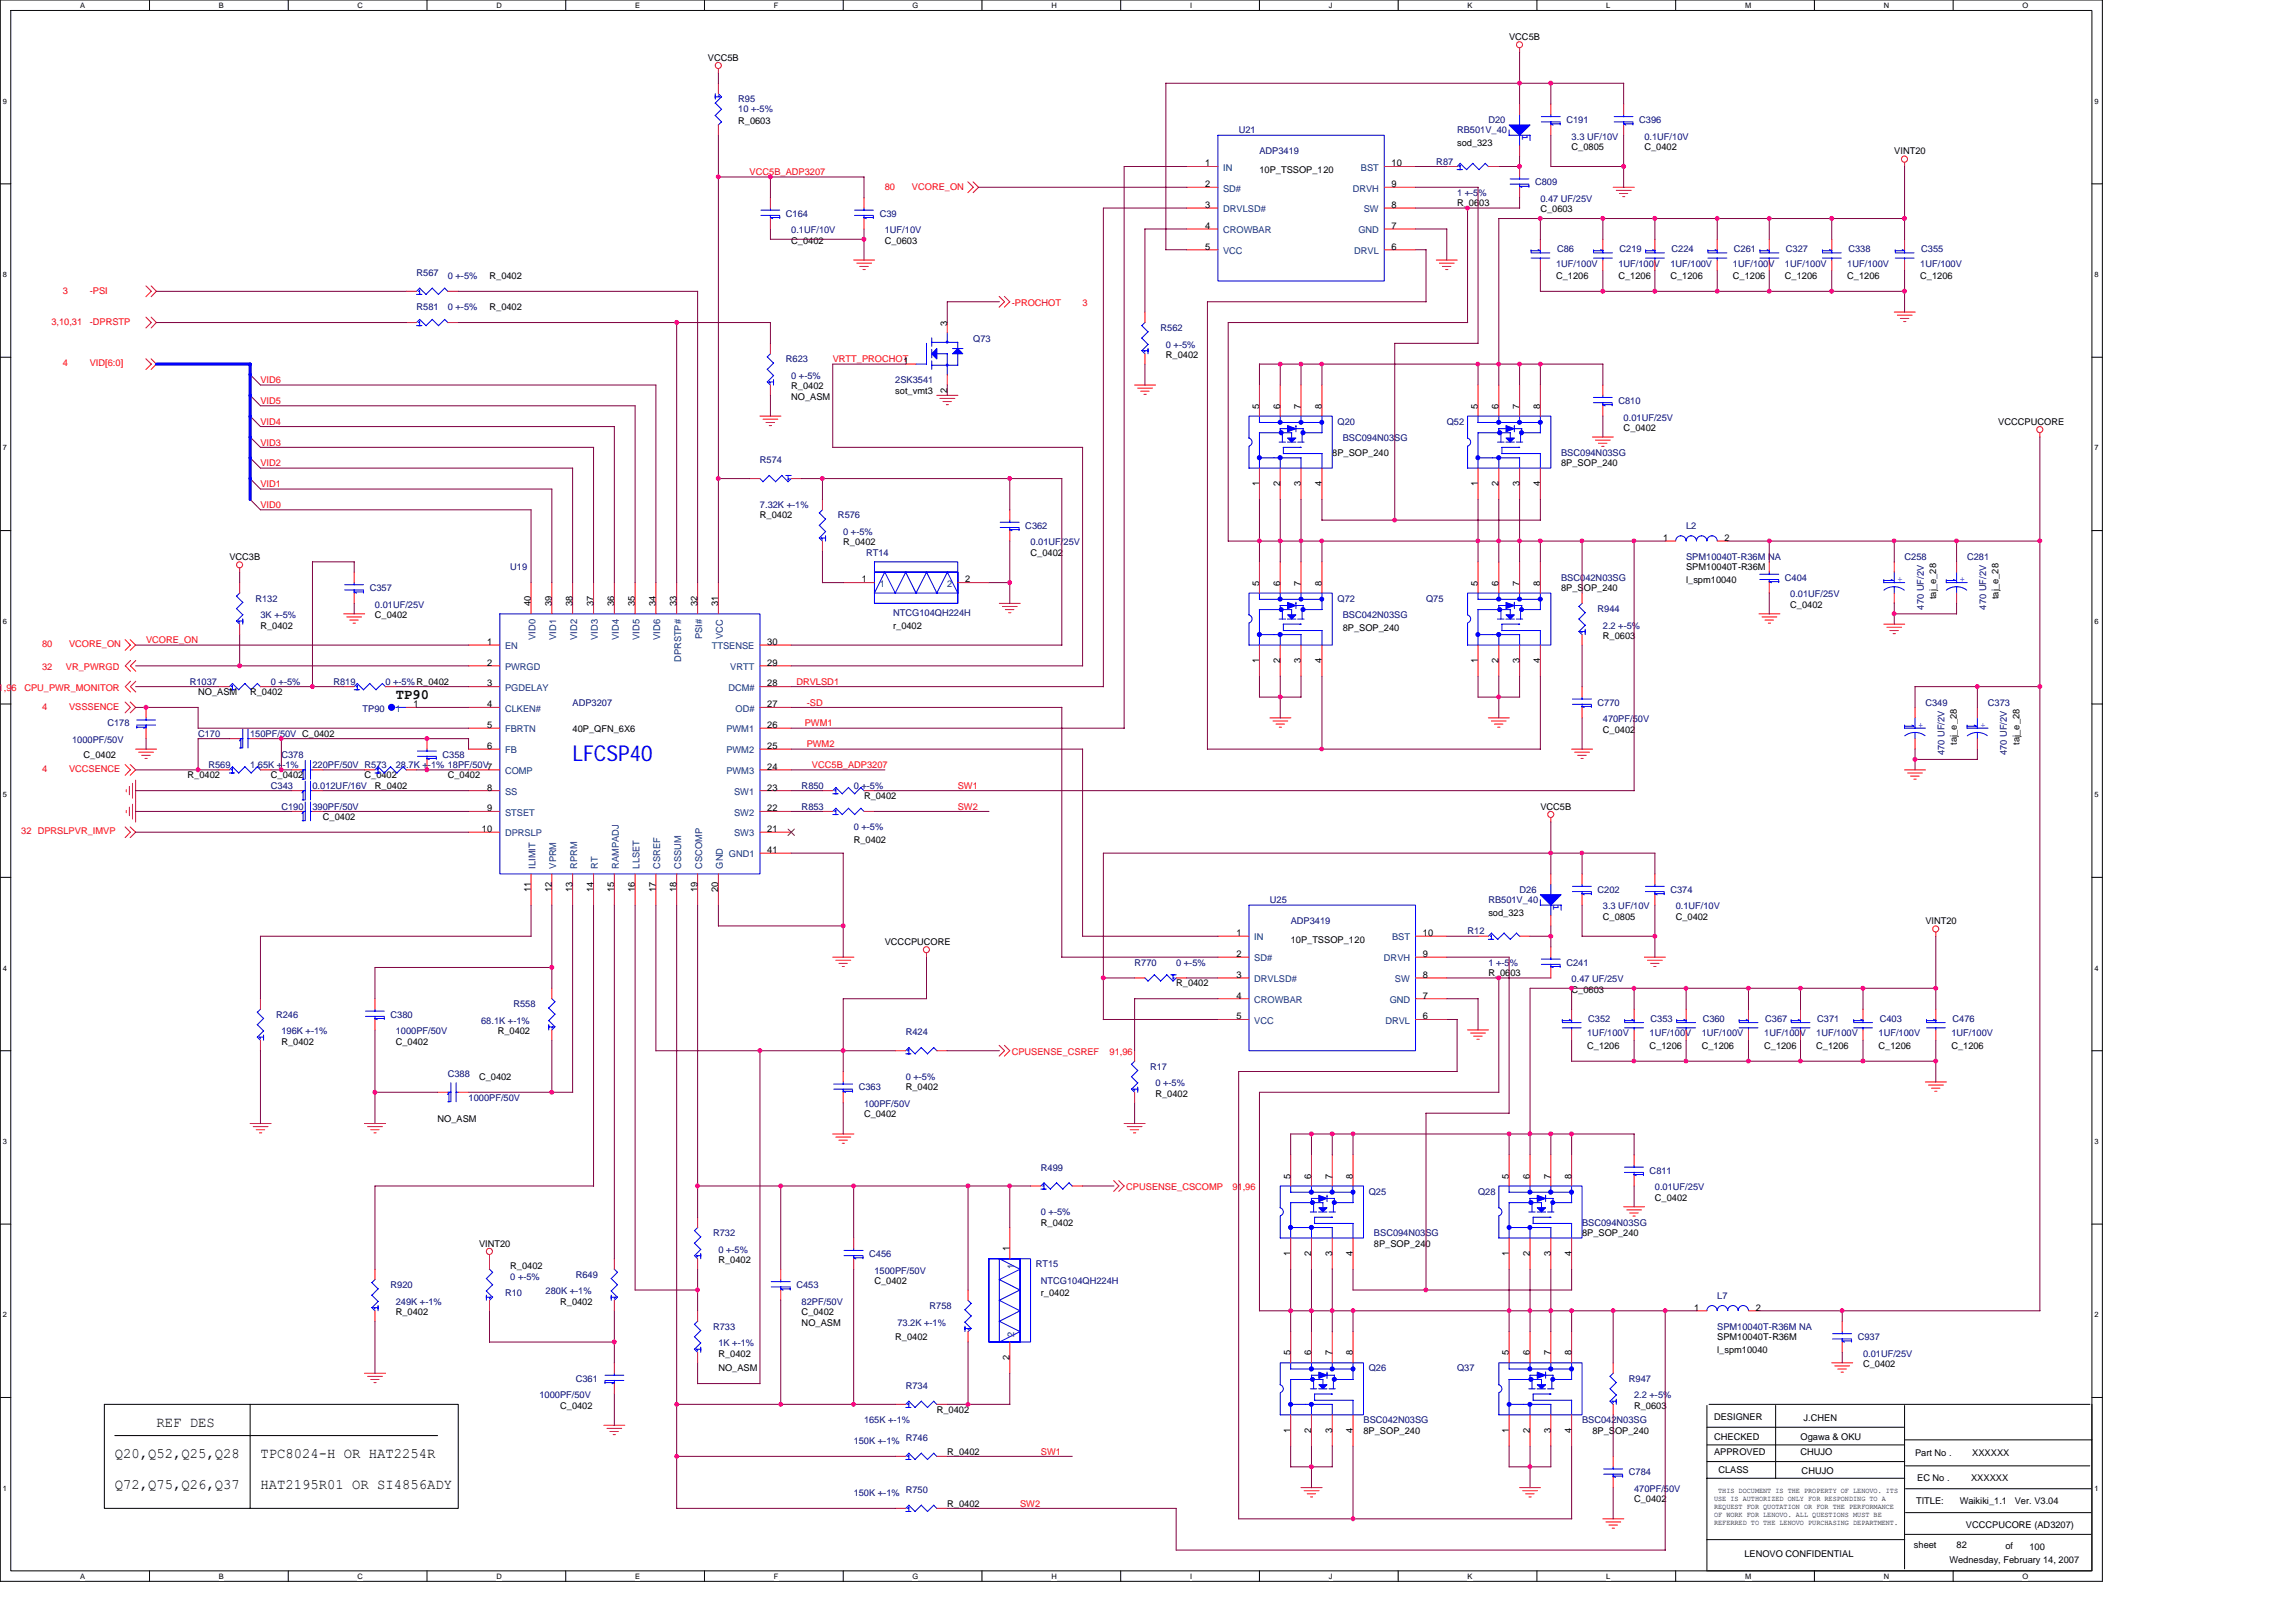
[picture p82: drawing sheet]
<svg xmlns="http://www.w3.org/2000/svg" width="297mm" height="210mm" viewBox="0 0 297 210" stroke-linecap="round" stroke-linejoin="round" font-family="sans-serif">
<defs><g id="words">
<text font-size="2.8" fill="#00f" x="74.1" y="98.4">LFCSP40</text>
<g font-size="1.9">
<text x="51.2" y="90.4">TP90</text>
<text x="20.2" y="184.6">REF DES</text>
<text x="14.9" y="188.7">Q20,Q52,Q25,Q28</text>
<text x="33.7" y="188.7">TPC8024-H OR HAT2254R</text>
<text x="14.9" y="192.7">Q72,Q75,Q26,Q37</text>
<text x="33.7" y="192.7">HAT2195R01 OR SI4856ADY</text>
</g>
<g font-size="1.2">
<text x="195.2" y="5.1">VCC5B</text>
<text x="91.6" y="7.8">VCC5B</text>
<text x="95.5" y="16">R_0603</text>
<text x="155.9" y="21.5">1</text>
<text x="162.9" y="22.4">10P_TSSOP_120</text>
<text x="180" y="21.5">10</text>
<text x="188.5" y="18.9">sod_323</text>
<text x="203.3" y="19.4">C_0805</text>
<text x="212.7" y="19.4">C_0402</text>
<text x="245.1" y="20">VINT20</text>
<text x="155.9" y="24.2">2</text>
<text x="155.9" y="26.9">3</text>
<text x="155.9" y="29.6">4</text>
<text x="180" y="29.6">7</text>
<text x="180" y="26.9">8</text>
<text x="180" y="24.2">9</text>
<text x="188.5" y="26.7">R_0603</text>
<text x="199.3" y="27.5">C_0603</text>
<text x="102.4" y="31.5">C_0402</text>
<text x="114.5" y="31.5">C_0603</text>
<text x="155.9" y="32.3">5</text>
<text x="180" y="32.3">6</text>
<text x="63.3" y="40.2">R_0402</text>
<text x="63.3" y="36.1">R_0402</text>
<text x="201.3" y="36.1">C_1206</text>
<text x="209.4" y="36.1">C_1206</text>
<text x="216.1" y="36.1">C_1206</text>
<text x="224.2" y="36.1">C_1206</text>
<text x="230.9" y="36.1">C_1206</text>
<text x="239" y="36.1">C_1206</text>
<text x="248.4" y="36.1">C_1206</text>
<text x="116.9" y="47.1">1</text>
<text x="122.5" y="42.1" transform="rotate(-90 122.5 42.1)">3</text>
<text x="150.8" y="46.3">R_0402</text>
<text x="102.4" y="50.4">R_0402</text>
<text x="102.4" y="51.7">NO_ASM</text>
<text x="115.8" y="50.9">sot_vmt3</text>
<text x="122.5" y="50.8" transform="rotate(-90 122.5 50.8)">2</text>
<text x="162.9" y="52.9" transform="rotate(-90 162.9 52.9)">5</text>
<text x="165.6" y="52.9" transform="rotate(-90 165.6 52.9)">6</text>
<text x="168.3" y="52.9" transform="rotate(-90 168.3 52.9)">7</text>
<text x="171" y="52.9" transform="rotate(-90 171 52.9)">8</text>
<text x="191.2" y="52.9" transform="rotate(-90 191.2 52.9)">5</text>
<text x="193.9" y="52.9" transform="rotate(-90 193.9 52.9)">6</text>
<text x="196.6" y="52.9" transform="rotate(-90 196.6 52.9)">7</text>
<text x="199.3" y="52.9" transform="rotate(-90 199.3 52.9)">8</text>
<text x="172.4" y="59">8P_SOP_240</text>
<text x="210.1" y="55.8">C_0402</text>
<text x="258.5" y="54.9">VCCCPUCORE</text>
<text x="162.9" y="62.9" transform="rotate(-90 162.9 62.9)">1</text>
<text x="165.6" y="62.9" transform="rotate(-90 165.6 62.9)">2</text>
<text x="168.3" y="62.9" transform="rotate(-90 168.3 62.9)">3</text>
<text x="171" y="62.9" transform="rotate(-90 171 62.9)">4</text>
<text x="191.2" y="62.9" transform="rotate(-90 191.2 62.9)">1</text>
<text x="193.9" y="62.9" transform="rotate(-90 193.9 62.9)">2</text>
<text x="196.6" y="62.9" transform="rotate(-90 196.6 62.9)">3</text>
<text x="199.3" y="62.9" transform="rotate(-90 199.3 62.9)">4</text>
<text x="202" y="60.3">8P_SOP_240</text>
<text x="98.3" y="67.1">R_0402</text>
<text x="109.1" y="70.6">R_0402</text>
<text x="133.3" y="71.9">C_0402</text>
<text x="215.2" y="70">1</text>
<text x="223.1" y="70">2</text>
<text x="29.7" y="72.5">VCC3B</text>
<text x="111.5" y="75.4">1</text>
<text x="124.9" y="75.4">2</text>
<text x="162.9" y="75.8" transform="rotate(-90 162.9 75.8)">5</text>
<text x="165.6" y="75.8" transform="rotate(-90 165.6 75.8)">6</text>
<text x="168.3" y="75.8" transform="rotate(-90 168.3 75.8)">7</text>
<text x="171" y="75.8" transform="rotate(-90 171 75.8)">8</text>
<text x="191.2" y="75.8" transform="rotate(-90 191.2 75.8)">5</text>
<text x="193.9" y="75.8" transform="rotate(-90 193.9 75.8)">6</text>
<text x="196.6" y="75.8" transform="rotate(-90 196.6 75.8)">7</text>
<text x="199.3" y="75.8" transform="rotate(-90 199.3 75.8)">8</text>
<text x="202" y="76.5">8P_SOP_240</text>
<text x="218.1" y="73.8">SPM10040T-R36M</text>
<text x="218.1" y="75.4">l_spm10040</text>
<text x="250.5" y="77.6" transform="rotate(-90 250.5 77.6)">taj_e_28</text>
<text x="258.6" y="77.6" transform="rotate(-90 258.6 77.6)">taj_e_28</text>
<text x="33.7" y="81.3">R_0402</text>
<text x="48.5" y="80">C_0402</text>
<text x="63" y="83.5">1</text>
<text x="68.7" y="78.5" transform="rotate(-90 68.7 78.5)">40</text>
<text x="71.4" y="78.5" transform="rotate(-90 71.4 78.5)">39</text>
<text x="74.1" y="78.5" transform="rotate(-90 74.1 78.5)">38</text>
<text x="76.8" y="78.5" transform="rotate(-90 76.8 78.5)">37</text>
<text x="79.5" y="78.5" transform="rotate(-90 79.5 78.5)">36</text>
<text x="82.1" y="78.5" transform="rotate(-90 82.1 78.5)">35</text>
<text x="84.8" y="78.5" transform="rotate(-90 84.8 78.5)">34</text>
<text x="87.5" y="78.5" transform="rotate(-90 87.5 78.5)">33</text>
<text x="90.2" y="78.5" transform="rotate(-90 90.2 78.5)">32</text>
<text x="92.9" y="78.5" transform="rotate(-90 92.9 78.5)">31</text>
<text x="99.3" y="83.5">30</text>
<text x="115.5" y="81.3">r_0402</text>
<text x="173.7" y="81.6">8P_SOP_240</text>
<text x="207.4" y="82.7">R_0603</text>
<text x="231.6" y="78.7">C_0402</text>
<text x="25.6" y="90">NO_ASM</text>
<text x="32.4" y="90">R_0402</text>
<text x="63" y="88.8">3</text>
<text x="63" y="86.1">2</text>
<text x="99.3" y="86.1">29</text>
<text x="99.3" y="88.8">28</text>
<text x="162.9" y="85.8" transform="rotate(-90 162.9 85.8)">1</text>
<text x="165.6" y="85.8" transform="rotate(-90 165.6 85.8)">2</text>
<text x="168.3" y="85.8" transform="rotate(-90 168.3 85.8)">3</text>
<text x="171" y="85.8" transform="rotate(-90 171 85.8)">4</text>
<text x="191.2" y="85.8" transform="rotate(-90 191.2 85.8)">1</text>
<text x="193.9" y="85.8" transform="rotate(-90 193.9 85.8)">2</text>
<text x="196.6" y="85.8" transform="rotate(-90 196.6 85.8)">3</text>
<text x="199.3" y="85.8" transform="rotate(-90 199.3 85.8)">4</text>
<text x="53.5" y="91.5">1</text>
<text x="63" y="91.5">4</text>
<text x="63" y="94.2">5</text>
<text x="74.1" y="94.7">40P_QFN_6X6</text>
<text x="99.3" y="91.5">27</text>
<text x="99.3" y="94.2">26</text>
<text x="207.4" y="94.8">C_0402</text>
<text x="10.8" y="98">C_0402</text>
<text x="24.3" y="100.7">R_0402</text>
<text x="35" y="100.7">C_0402</text>
<text x="47.2" y="100.7">C_0402</text>
<text x="57.9" y="100.7">C_0402</text>
<text x="63" y="96.9">6</text>
<text x="99.3" y="96.9">25</text>
<text x="99.3" y="99.6">24</text>
<text x="253.2" y="96.4" transform="rotate(-90 253.2 96.4)">taj_e_28</text>
<text x="261.3" y="96.4" transform="rotate(-90 261.3 96.4)">taj_e_28</text>
<text x="41.8" y="106.1">C_0402</text>
<text x="48.5" y="102.1">R_0402</text>
<text x="62.4" y="107.7">10</text>
<text x="63" y="102.3">8</text>
<text x="63" y="105">9</text>
<text x="99.3" y="107.7">21</text>
<text x="99.3" y="105">22</text>
<text x="99.3" y="102.3">23</text>
<text x="111.8" y="103.4">R_0402</text>
<text x="199.3" y="104.8">VCC5B</text>
<text x="99.3" y="110.4">41</text>
<text x="110.4" y="109.1">R_0402</text>
<text x="68.7" y="115.4" transform="rotate(-90 68.7 115.4)">11</text>
<text x="71.4" y="115.4" transform="rotate(-90 71.4 115.4)">12</text>
<text x="74.1" y="115.4" transform="rotate(-90 74.1 115.4)">13</text>
<text x="76.8" y="115.4" transform="rotate(-90 76.8 115.4)">14</text>
<text x="79.5" y="115.4" transform="rotate(-90 79.5 115.4)">15</text>
<text x="82.1" y="115.4" transform="rotate(-90 82.1 115.4)">16</text>
<text x="84.8" y="115.4" transform="rotate(-90 84.8 115.4)">17</text>
<text x="87.5" y="115.4" transform="rotate(-90 87.5 115.4)">18</text>
<text x="90.2" y="115.4" transform="rotate(-90 90.2 115.4)">19</text>
<text x="92.9" y="115.4" transform="rotate(-90 92.9 115.4)">20</text>
<text x="192.5" y="118.5">sod_323</text>
<text x="207.4" y="119">C_0805</text>
<text x="216.8" y="119">C_0402</text>
<text x="249.1" y="119.6">VINT20</text>
<text x="114.5" y="122.3">VCCCPUCORE</text>
<text x="160" y="121.1">1</text>
<text x="160" y="123.8">2</text>
<text x="167" y="122">10P_TSSOP_120</text>
<text x="184.1" y="123.8">9</text>
<text x="184.1" y="121.1">10</text>
<text x="152.2" y="127.7">R_0402</text>
<text x="160" y="126.5">3</text>
<text x="160" y="129.2">4</text>
<text x="160" y="131.9">5</text>
<text x="184.1" y="131.9">6</text>
<text x="184.1" y="129.2">7</text>
<text x="184.1" y="126.5">8</text>
<text x="192.5" y="126.3">R_0603</text>
<text x="203.3" y="128.5">C_0603</text>
<text x="36.4" y="135.2">R_0402</text>
<text x="51.2" y="135.2">C_0402</text>
<text x="64.4" y="133.8">R_0402</text>
<text x="205.3" y="135.7">C_1206</text>
<text x="213.4" y="135.7">C_1206</text>
<text x="220.2" y="135.7">C_1206</text>
<text x="228.2" y="135.7">C_1206</text>
<text x="235" y="135.7">C_1206</text>
<text x="243" y="135.7">C_1206</text>
<text x="252.5" y="135.7">C_1206</text>
<text x="62" y="139.8">C_0402</text>
<text x="117.2" y="141.1">R_0402</text>
<text x="149.5" y="141.9">R_0402</text>
<text x="56.6" y="145.2">NO_ASM</text>
<text x="111.8" y="144.6">C_0402</text>
<text x="167" y="152.5" transform="rotate(-90 167 152.5)">5</text>
<text x="169.6" y="152.5" transform="rotate(-90 169.6 152.5)">6</text>
<text x="172.3" y="152.5" transform="rotate(-90 172.3 152.5)">7</text>
<text x="175" y="152.5" transform="rotate(-90 175 152.5)">8</text>
<text x="195.2" y="152.5" transform="rotate(-90 195.2 152.5)">5</text>
<text x="197.9" y="152.5" transform="rotate(-90 197.9 152.5)">6</text>
<text x="200.6" y="152.5" transform="rotate(-90 200.6 152.5)">7</text>
<text x="203.3" y="152.5" transform="rotate(-90 203.3 152.5)">8</text>
<text x="214.1" y="155.4">C_0402</text>
<text x="62" y="161.3">VINT20</text>
<text x="130.6" y="161.9" transform="rotate(-90 130.6 161.9)">1</text>
<text x="134.7" y="158.6">R_0402</text>
<text x="177.8" y="161.3">8P_SOP_240</text>
<text x="204.7" y="160">8P_SOP_240</text>
<text x="66" y="164.3">R_0402</text>
<text x="92.9" y="163.5">R_0402</text>
<text x="113.1" y="166.2">C_0402</text>
<text x="134.7" y="167.8">r_0402</text>
<text x="167" y="162.6" transform="rotate(-90 167 162.6)">1</text>
<text x="169.6" y="162.6" transform="rotate(-90 169.6 162.6)">2</text>
<text x="172.3" y="162.6" transform="rotate(-90 172.3 162.6)">3</text>
<text x="175" y="162.6" transform="rotate(-90 175 162.6)">4</text>
<text x="195.2" y="162.6" transform="rotate(-90 195.2 162.6)">1</text>
<text x="197.9" y="162.6" transform="rotate(-90 197.9 162.6)">2</text>
<text x="200.6" y="162.6" transform="rotate(-90 200.6 162.6)">3</text>
<text x="203.3" y="162.6" transform="rotate(-90 203.3 162.6)">4</text>
<text x="51.2" y="170.2">R_0402</text>
<text x="72.5" y="168.8">R_0402</text>
<text x="103.7" y="170.2">C_0402</text>
<text x="103.7" y="171.5">NO_ASM</text>
<text x="115.8" y="173.4">R_0402</text>
<text x="219.2" y="169.6">1</text>
<text x="222.2" y="173.4">SPM10040T-R36M</text>
<text x="227.2" y="169.6">2</text>
<text x="92.9" y="175.6">R_0402</text>
<text x="92.9" y="177.5">NO_ASM</text>
<text x="130.6" y="176" transform="rotate(-90 130.6 176)">2</text>
<text x="167" y="175.4" transform="rotate(-90 167 175.4)">5</text>
<text x="169.6" y="175.4" transform="rotate(-90 169.6 175.4)">6</text>
<text x="172.3" y="175.4" transform="rotate(-90 172.3 175.4)">7</text>
<text x="175" y="175.4" transform="rotate(-90 175 175.4)">8</text>
<text x="195.2" y="175.4" transform="rotate(-90 195.2 175.4)">5</text>
<text x="197.9" y="175.4" transform="rotate(-90 197.9 175.4)">6</text>
<text x="200.6" y="175.4" transform="rotate(-90 200.6 175.4)">7</text>
<text x="203.3" y="175.4" transform="rotate(-90 203.3 175.4)">8</text>
<text x="222.2" y="175">l_spm10040</text>
<text x="241" y="176.9">C_0402</text>
<text x="72.5" y="182.3">C_0402</text>
<text x="121.2" y="182.8">R_0402</text>
<text x="167" y="185.4" transform="rotate(-90 167 185.4)">1</text>
<text x="169.6" y="185.4" transform="rotate(-90 169.6 185.4)">2</text>
<text x="172.3" y="185.4" transform="rotate(-90 172.3 185.4)">3</text>
<text x="175" y="185.4" transform="rotate(-90 175 185.4)">4</text>
<text x="176.4" y="185.5">8P_SOP_240</text>
<text x="195.2" y="185.4" transform="rotate(-90 195.2 185.4)">1</text>
<text x="197.9" y="185.4" transform="rotate(-90 197.9 185.4)">2</text>
<text x="200.6" y="185.4" transform="rotate(-90 200.6 185.4)">3</text>
<text x="203.3" y="185.4" transform="rotate(-90 203.3 185.4)">4</text>
<text x="206" y="185.5">8P_SOP_240</text>
<text x="211.4" y="182.3">R_0603</text>
<text x="221.8" y="183.8">DESIGNER</text>
<text x="233.3" y="183.9">J.CHEN</text>
<text x="122.6" y="188.2">R_0402</text>
<text x="221.8" y="186.4">CHECKED</text>
<text x="221.8" y="188.2">APPROVED</text>
<text x="222.3" y="190.6">CLASS</text>
<text x="232.9" y="186.4">Ogawa &amp; OKU</text>
<text x="232.9" y="188.2">CHUJO</text>
<text x="233.1" y="190.8">CHUJO</text>
<text x="247.8" y="188.4">Part No .</text>
<text x="248" y="191.6">EC No .</text>
<text x="255" y="191.6">XXXXXX</text>
<text x="255.2" y="188.4">XXXXXX</text>
<text x="122.6" y="195">R_0402</text>
<text x="211.4" y="194.4">C_0402</text>
<text x="247.9" y="194.7">TITLE:</text>
<text x="253.5" y="194.7">Waikiki_1.1</text>
<text x="254.3" y="197.8">VCCCPUCORE (AD3207)</text>
<text x="260.7" y="194.7">Ver. V3.04</text>
<text x="225.7" y="201.5">LENOVO CONFIDENTIAL</text>
<text x="247.6" y="200.3">sheet</text>
<text x="252.2" y="202.2">Wednesday, February 14, 2007</text>
<text x="253.1" y="200.3">82</text>
<text x="259.5" y="200.5">of</text>
<text x="262.5" y="200.6">100</text>
</g>
<g font-size="1.2" fill="#000080">
<text x="95.5" y="13.2">R95</text>
<text x="95.5" y="14.4">10 +-5%</text>
<text x="160.2" y="17.3">U21</text>
<text x="188.5" y="17.3">RB501V_40</text>
<text x="192.5" y="15.9">D20</text>
<text x="202.6" y="15.9">C191</text>
<text x="212.1" y="15.9">C396</text>
<text x="162.9" y="20">ADP3419</text>
<text x="185.8" y="21.3">R87</text>
<text x="203.3" y="18.1">3.3 UF/10V</text>
<text x="212.7" y="18.1">0.1UF/10V</text>
<text x="101.7" y="28">C164</text>
<text x="113.8" y="28">C39</text>
<text x="188.5" y="25.3">1 +-5%</text>
<text x="198.6" y="24">C809</text>
<text x="199.3" y="26.1">0.47 UF/25V</text>
<text x="53.9" y="35.7">R567</text>
<text x="102.4" y="30.2">0.1UF/10V</text>
<text x="114.5" y="30.2">1UF/10V</text>
<text x="201.3" y="34.5">1UF/100V</text>
<text x="201.4" y="32.6">C86</text>
<text x="209.4" y="34.5">1UF/100V</text>
<text x="209.5" y="32.6">C219</text>
<text x="216.1" y="34.5">1UF/100V</text>
<text x="216.3" y="32.6">C224</text>
<text x="224.2" y="34.5">1UF/100V</text>
<text x="224.3" y="32.6">C261</text>
<text x="230.9" y="34.5">1UF/100V</text>
<text x="231.1" y="32.6">C327</text>
<text x="239" y="34.5">1UF/100V</text>
<text x="239.1" y="32.6">C338</text>
<text x="248.4" y="34.5">1UF/100V</text>
<text x="248.6" y="32.6">C355</text>
<text x="53.9" y="40.2">R581</text>
<text x="57.9" y="40.2">0 +-5%</text>
<text x="57.9" y="36.1">0 +-5%</text>
<text x="101.7" y="46.9">R623</text>
<text x="125.9" y="44.2">Q73</text>
<text x="150.2" y="42.8">R562</text>
<text x="150.8" y="45">0 +-5%</text>
<text x="102.4" y="49">0 +-5%</text>
<text x="115.8" y="49.6">2SK3541</text>
<text x="209.4" y="52.3">C810</text>
<text x="98.3" y="59.9">R574</text>
<text x="173" y="54.9">Q20</text>
<text x="173.7" y="57.1">BSC094N03SG</text>
<text x="187.2" y="54.9">Q52</text>
<text x="202" y="59">BSC094N03SG</text>
<text x="210.1" y="54.4">0.01UF/25V</text>
<text x="98.3" y="65.7">7.32K +-1%</text>
<text x="108.4" y="67.1">R576</text>
<text x="109.1" y="69.2">0 +-5%</text>
<text x="112.1" y="71.9">RT14</text>
<text x="132.6" y="68.4">C362</text>
<text x="133.3" y="70.6">0.01UF/25V</text>
<text x="218.1" y="68.4">L2</text>
<text x="33" y="77.9">R132</text>
<text x="47.8" y="76.5">C357</text>
<text x="66" y="73.8">U19</text>
<text x="173" y="77.9">Q72</text>
<text x="184.5" y="77.9">Q75</text>
<text x="202" y="75.1">BSC042N03SG</text>
<text x="218.1" y="72.5">SPM10040T-R36M NA</text>
<text x="230.9" y="75.1">C404</text>
<text x="231.6" y="77.3">0.01UF/25V</text>
<text x="246.4" y="72.5">C258</text>
<text x="254.5" y="72.5">C281</text>
<text x="33.7" y="80">3K +-5%</text>
<text x="48.5" y="78.7">0.01UF/25V</text>
<text x="115.5" y="79.7">NTCG104QH224H</text>
<text x="173.7" y="80">BSC042N03SG</text>
<text x="206.7" y="79.2">R944</text>
<text x="207.4" y="81.3">2.2 +-5%</text>
<text x="248.9" y="78.9" transform="rotate(-90 248.9 78.9)">470 UF/2V</text>
<text x="256.9" y="78.9" transform="rotate(-90 256.9 78.9)">470 UF/2V</text>
<text x="24.5" y="88.6">R1037</text>
<text x="35" y="88.6">0 +-5%</text>
<text x="43.1" y="88.6">R819</text>
<text x="49.9" y="88.6">0 +-5%R_0402</text>
<text x="13.9" y="94">C178</text>
<text x="25.6" y="95.3">C170</text>
<text x="32.4" y="95.3">150PF/50V C_0402</text>
<text x="46.9" y="92.1">TP90</text>
<text x="74.1" y="91.3">ADP3207</text>
<text x="206.7" y="91.3">C770</text>
<text x="207.4" y="93.5">470PF/50V</text>
<text x="249.1" y="91.3">C349</text>
<text x="257.2" y="91.3">C373</text>
<text x="9.3" y="96.2">1000PF/50V</text>
<text x="27" y="99.4">R569</text>
<text x="32.4" y="99.4">1.65K +-1%</text>
<text x="36.4" y="98">C378</text>
<text x="40.4" y="99.4">220PF/50V R573</text>
<text x="51.2" y="99.4">28.7K +-1% 18PF/50V7</text>
<text x="57.3" y="98">C358</text>
<text x="251.6" y="97.7" transform="rotate(-90 251.6 97.7)">470 UF/2V</text>
<text x="259.6" y="97.7" transform="rotate(-90 259.6 97.7)">470 UF/2V</text>
<text x="35" y="102.1">C343</text>
<text x="36.4" y="104.8">C190</text>
<text x="40.4" y="102.1">0.012UF/16V</text>
<text x="40.4" y="104.8">390PF/50V</text>
<text x="103.7" y="104.8">R853</text>
<text x="103.7" y="102.1">R850</text>
<text x="110.4" y="102.1">0 +-5%</text>
<text x="110.4" y="107.5">0 +-5%</text>
<text x="164.3" y="116.9">U25</text>
<text x="167" y="119.6">ADP3419</text>
<text x="192.5" y="116.9">RB501V_40</text>
<text x="196.6" y="115.5">D26</text>
<text x="206.7" y="115.5">C202</text>
<text x="207.4" y="117.7">3.3 UF/10V</text>
<text x="216.1" y="115.5">C374</text>
<text x="216.8" y="117.7">0.1UF/10V</text>
<text x="146.8" y="125">R770</text>
<text x="152.2" y="125">0 +-5%</text>
<text x="189.9" y="120.9">R12</text>
<text x="192.5" y="125">1 +-5%</text>
<text x="202.6" y="125">C241</text>
<text x="35.7" y="131.7">R246</text>
<text x="50.5" y="131.7">C380</text>
<text x="66.4" y="130.3">R558</text>
<text x="203.3" y="127.1">0.47 UF/25V</text>
<text x="36.4" y="133.8">196K +-1%</text>
<text x="51.2" y="133.8">1000PF/50V</text>
<text x="62.2" y="132.5">68.1K +-1%</text>
<text x="117.2" y="134">R424</text>
<text x="205.3" y="134.1">1UF/100V</text>
<text x="205.5" y="132.2">C352</text>
<text x="213.4" y="134.1">1UF/100V</text>
<text x="213.5" y="132.2">C353</text>
<text x="220.2" y="134.1">1UF/100V</text>
<text x="220.3" y="132.2">C360</text>
<text x="228.2" y="134.1">1UF/100V</text>
<text x="228.4" y="132.2">C367</text>
<text x="235" y="134.1">1UF/100V</text>
<text x="235.1" y="132.2">C371</text>
<text x="243" y="134.1">1UF/100V</text>
<text x="243.2" y="132.2">C403</text>
<text x="252.5" y="134.1">1UF/100V</text>
<text x="252.6" y="132.2">C476</text>
<text x="57.9" y="139.4">C388</text>
<text x="60.6" y="142.5">1000PF/50V</text>
<text x="111.1" y="141.1">C363</text>
<text x="111.8" y="143.3">100PF/50V</text>
<text x="117.2" y="139.8">0 +-5%</text>
<text x="148.8" y="138.4">R17</text>
<text x="149.5" y="140.6">0 +-5%</text>
<text x="134.7" y="151.5">R499</text>
<text x="177.1" y="154.6">Q25</text>
<text x="191.2" y="154.6">Q28</text>
<text x="213.4" y="151.9">C811</text>
<text x="214.1" y="154">0.01UF/25V</text>
<text x="92.3" y="160">R732</text>
<text x="134.7" y="157.3">0 +-5%</text>
<text x="177.8" y="160">BSC094N03SG</text>
<text x="204.7" y="158.6">BSC094N03SG</text>
<text x="50.5" y="166.7">R920</text>
<text x="65.3" y="167.8">R10</text>
<text x="66" y="165.6">0 +-5%</text>
<text x="70.6" y="167.5">280K +-1%</text>
<text x="74.5" y="165.4">R649</text>
<text x="92.9" y="162.1">0 +-5%</text>
<text x="103" y="166.7">C453</text>
<text x="112.5" y="162.6">C456</text>
<text x="113.1" y="164.8">1500PF/50V</text>
<text x="134" y="164">RT15</text>
<text x="134.7" y="166.2">NTCG104QH224H</text>
<text x="51.2" y="168.8">249K +-1%</text>
<text x="92.3" y="172.1">R733</text>
<text x="103.7" y="168.8">82PF/50V</text>
<text x="116.1" y="171.5">73.2K +-1%</text>
<text x="120.3" y="169.4">R758</text>
<text x="222.2" y="168">L7</text>
<text x="222.2" y="172.1">SPM10040T-R36M NA</text>
<text x="240.3" y="173.4">C937</text>
<text x="74.5" y="178.8">C361</text>
<text x="92.9" y="174.2">1K +-1%</text>
<text x="117.2" y="179.7">R734</text>
<text x="177.1" y="177.5">Q26</text>
<text x="188.5" y="177.5">Q37</text>
<text x="210.7" y="178.8">R947</text>
<text x="241" y="175.6">0.01UF/25V</text>
<text x="69.8" y="181">1000PF/50V</text>
<text x="111.8" y="184.2">165K +-1%</text>
<text x="176.4" y="184.2">BSC042N03SG</text>
<text x="204.7" y="184.2">BSC042N03SG</text>
<text x="211.4" y="181">2.2 +-5%</text>
<text x="110.4" y="186.9">150K +-1%</text>
<text x="117.2" y="186.5">R746</text>
<text x="210.7" y="190.9">C784</text>
<text x="110.4" y="193.6">150K +-1%</text>
<text x="117.2" y="193.2">R750</text>
<text x="211.4" y="193.1">470PF/50V</text>
</g>
<g font-size="1.2" fill="#00f">
<text x="196.9" y="17.5" transform="rotate(90 196.9 17.5)">1</text>
<text x="245.5" y="75.3">+</text>
<text x="253.5" y="75.3">+</text>
<text x="248.2" y="94.1">+</text>
<text x="256.2" y="94.1">+</text>
<text x="200.9" y="117.1" transform="rotate(90 200.9 117.1)">1</text>
</g>
<g font-size="1.2" fill="#f00">
<text x="97" y="22.6">VCC5B_ADP3207</text>
<text x="114.5" y="24.5">80</text>
<text x="118" y="24.5">VCORE_ON</text>
<text x="8.1" y="38">3</text>
<text x="11.6" y="38">-PSI</text>
<text x="130.9" y="39.6">-PROCHOT</text>
<text x="140.1" y="39.6">3</text>
<text x="6.6" y="42">3,10,31</text>
<text x="8.1" y="47.4">4</text>
<text x="11.6" y="47.4">VID[6:0]</text>
<text x="11.6" y="42">-DPRSTP</text>
<text x="107.7" y="46.9">VRTT_PROCHOT</text>
<text x="33.7" y="52.3">VID5</text>
<text x="33.7" y="49.6">VID6</text>
<text x="33.7" y="57.7">VID3</text>
<text x="33.7" y="54.9">VID4</text>
<text x="33.7" y="63">VID1</text>
<text x="33.7" y="65.7">VID0</text>
<text x="33.7" y="60.3">VID2</text>
<text x="5.4" y="83.8">80</text>
<text x="8.9" y="83.8">VCORE_ON</text>
<text x="18.9" y="83.2">VCORE_ON</text>
<text x="-.2" y="89.4">1,96</text>
<text x="3.2" y="89.4">CPU_PWR_MONITOR</text>
<text x="5.4" y="86.7">32</text>
<text x="8.5" y="86.7">VR_PWRGD</text>
<text x="103" y="88.6">DRVLSD1</text>
<text x="5.4" y="91.8">4</text>
<text x="8.9" y="91.8">VSSSENCE</text>
<text x="104.1" y="94">PWM1</text>
<text x="104.4" y="91.3">-SD</text>
<text x="5.4" y="99.9">4</text>
<text x="8.9" y="99.9">VCCSENCE</text>
<text x="104.4" y="96.7">PWM2</text>
<text x="105" y="99.4">VCC5B_ADP3207</text>
<text x="2.7" y="108">32 DPRSLPVR_IMVP</text>
<text x="123.9" y="102.1">SW1</text>
<text x="123.9" y="104.8">SW2</text>
<text x="130.9" y="136.5">CPUSENSE_CSREF</text>
<text x="143.5" y="136.5">91,96</text>
<text x="145.7" y="154">CPUSENSE_CSCOMP</text>
<text x="159.4" y="154">91,96</text>
<text x="134.7" y="188.2">SW1</text>
<text x="132" y="195">SW2</text>
</g>
<g font-size="1.2" fill="#004080">
<text x="158.2" y="22.1">IN</text>
<text x="176.1" y="22.1">BST</text>
<text x="158.2" y="24.8">SD#</text>
<text x="158.2" y="27.5">DRVLSD#</text>
<text x="175" y="24.8">DRVH</text>
<text x="176.4" y="27.5">SW</text>
<text x="158.2" y="30.2">CROWBAR</text>
<text x="158.2" y="32.9">VCC</text>
<text x="175.2" y="32.9">DRVL</text>
<text x="175.7" y="30.2">GND</text>
<text x="113.8" y="75.9">1</text>
<text x="122.6" y="75.9">2</text>
<text x="69.3" y="82.8" transform="rotate(-90 69.3 82.8)">VID0</text>
<text x="72" y="82.8" transform="rotate(-90 72 82.8)">VID1</text>
<text x="74.7" y="82.8" transform="rotate(-90 74.7 82.8)">VID2</text>
<text x="77.4" y="82.8" transform="rotate(-90 77.4 82.8)">VID3</text>
<text x="80" y="82.8" transform="rotate(-90 80 82.8)">VID4</text>
<text x="82.7" y="82.8" transform="rotate(-90 82.7 82.8)">VID5</text>
<text x="85.4" y="82.8" transform="rotate(-90 85.4 82.8)">VID6</text>
<text x="90.8" y="82.7" transform="rotate(-90 90.8 82.7)">PSI#</text>
<text x="93.5" y="82.7" transform="rotate(-90 93.5 82.7)">VCC</text>
<text x="65.3" y="84">EN</text>
<text x="65.3" y="89.4">PGDELAY</text>
<text x="65.3" y="86.7">PWRGD</text>
<text x="88.1" y="85.7" transform="rotate(-90 88.1 85.7)">DPRSTP#</text>
<text x="92.1" y="84">TTSENSE</text>
<text x="94.2" y="89.4">DCM#</text>
<text x="94.5" y="86.7">VRTT</text>
<text x="51.2" y="92.1">1</text>
<text x="65.3" y="92.1">CLKEN#</text>
<text x="65.3" y="94.8">FBRTN</text>
<text x="94" y="94.8">PWM1</text>
<text x="95.2" y="92.1">OD#</text>
<text x="65.3" y="100.2">COMP</text>
<text x="65.3" y="97.5">FB</text>
<text x="94" y="100.2">PWM3</text>
<text x="94" y="97.5">PWM2</text>
<text x="65.3" y="102.9">SS</text>
<text x="65.3" y="105.6">STSET</text>
<text x="95" y="105.6">SW2</text>
<text x="95" y="102.9">SW1</text>
<text x="65.3" y="108.2">DPRSLP</text>
<text x="69.3" y="112.4" transform="rotate(-90 69.3 112.4)">ILIMIT</text>
<text x="72" y="112.4" transform="rotate(-90 72 112.4)">VPRM</text>
<text x="74.7" y="112.4" transform="rotate(-90 74.7 112.4)">RPRM</text>
<text x="77.4" y="112.4" transform="rotate(-90 77.4 112.4)">RT</text>
<text x="80" y="112.4" transform="rotate(-90 80 112.4)">RAMPADJ</text>
<text x="82.7" y="112.4" transform="rotate(-90 82.7 112.4)">LLSET</text>
<text x="85.4" y="112.4" transform="rotate(-90 85.4 112.4)">CSREF</text>
<text x="88.1" y="112.4" transform="rotate(-90 88.1 112.4)">CSSUM</text>
<text x="90.8" y="112.4" transform="rotate(-90 90.8 112.4)">CSCOMP</text>
<text x="93.5" y="112.4" transform="rotate(-90 93.5 112.4)">GND</text>
<text x="94.3" y="111">GND1</text>
<text x="95" y="108.2">SW3</text>
<text x="162.3" y="121.7">IN</text>
<text x="162.3" y="124.4">SD#</text>
<text x="179" y="124.4">DRVH</text>
<text x="180.1" y="121.7">BST</text>
<text x="162.3" y="127.1">DRVLSD#</text>
<text x="162.3" y="129.8">CROWBAR</text>
<text x="179.8" y="129.8">GND</text>
<text x="180.5" y="127.1">SW</text>
<text x="162.3" y="132.5">VCC</text>
<text x="179.2" y="132.5">DRVL</text>
<text x="131.2" y="164.3" transform="rotate(-90 131.2 164.3)">1</text>
<text x="131.2" y="173" transform="rotate(-90 131.2 173)">2</text>
</g>
<g font-size="1">
<text x="10.4" y="1">A</text>
<text x="28.3" y="1">B</text>
<text x="46.3" y="1">C</text>
<text x="64.2" y="1">D</text>
<text x="82.2" y="1">E</text>
<text x="100.1" y="1">F</text>
<text x="118.1" y="1">G</text>
<text x="136" y="1">H</text>
<text x="154" y="1">I</text>
<text x="171.9" y="1">J</text>
<text x="189.9" y="1">K</text>
<text x="207.8" y="1">L</text>
<text x="225.8" y="1">M</text>
<text x="243.7" y="1">N</text>
<text x="261.7" y="1">O</text>
<text x=".4" y="13.4">9</text>
<text x="271" y="13.4">9</text>
<text x=".4" y="35.9">8</text>
<text x="271" y="35.9">8</text>
<text x=".4" y="58.3">7</text>
<text x="271" y="58.3">7</text>
<text x=".4" y="80.7">6</text>
<text x="271" y="80.7">6</text>
<text x=".4" y="103.2">5</text>
<text x="271" y="103.2">5</text>
<text x=".4" y="125.6">4</text>
<text x="271" y="125.6">4</text>
<text x=".4" y="148">3</text>
<text x="271" y="148">3</text>
<text x=".4" y="170.5">2</text>
<text x="271" y="170.5">2</text>
<text x=".4" y="192.9">1</text>
<text x="221.8" y="194.3">USE IS AUTHORIZED ONLY FOR RESPONDING TO A</text>
<text x="221.8" y="195.3">REQUEST FOR QUOTATION OR FOR THE PERFORMANCE</text>
<text x="221.8" y="196.3">OF WORK FOR LENOVO. ALL QUESTIONS MUST BE</text>
<text x="221.8" y="197.3">REFERRED TO THE LENOVO PURCHASING DEPARTMENT.</text>
<text x="222.3" y="193.3">THIS DOCUMENT IS THE PROPERTY OF LENOVO. ITS</text>
<text x="271" y="192.9">1</text>
<text x="10.4" y="204.3">A</text>
<text x="28.3" y="204.3">B</text>
<text x="46.3" y="204.3">C</text>
<text x="64.2" y="204.3">D</text>
<text x="82.2" y="204.3">E</text>
<text x="100.1" y="204.3">F</text>
<text x="118.1" y="204.3">G</text>
<text x="136" y="204.3">H</text>
<text x="154" y="204.3">I</text>
<text x="171.9" y="204.3">J</text>
<text x="189.9" y="204.3">K</text>
<text x="207.8" y="204.3">L</text>
<text x="225.8" y="204.3">M</text>
<text x="243.7" y="204.3">N</text>
<text x="261.7" y="204.3">O</text>
</g>
</g></defs>
<path d="M0 0h272v204.6h-272zM1.4 1.4h269.2v201.9h-269.2z" fill="none" stroke="#000" stroke-width=".13"/>
<g fill="#fff">
<path d="M10.4 .1h.6v1.1h-.6z"/>
<path d="M10.4 203.4h.6v1.1h-.6z"/>
</g>
<path d="M19.3 0v1.4M19.3 203.3v1.3" fill="none" stroke="#000" stroke-width=".13"/>
<g fill="#fff">
<path d="M28.3 .1h.7v1.1h-.7z"/>
<path d="M28.3 203.4h.7v1.1h-.7z"/>
</g>
<path d="M37.3 0v1.4M37.3 203.3v1.3" fill="none" stroke="#000" stroke-width=".13"/>
<g fill="#fff">
<path d="M46.3 .1h.6v1.1h-.6z"/>
<path d="M46.3 203.4h.6v1.1h-.6z"/>
</g>
<path d="M55.2 0v1.4M55.2 203.3v1.3" fill="none" stroke="#000" stroke-width=".13"/>
<g fill="#fff">
<path d="M64.2 .1h.7v1.1h-.7z"/>
<path d="M64.2 203.4h.7v1.1h-.7z"/>
</g>
<path d="M73.2 0v1.4M73.2 203.3v1.3" fill="none" stroke="#000" stroke-width=".13"/>
<g fill="#fff">
<path d="M82.2 .1h.6v1.1h-.6z"/>
<path d="M82.2 203.4h.6v1.1h-.6z"/>
</g>
<path d="M91.1 0v1.4M91.1 203.3v1.3" fill="none" stroke="#000" stroke-width=".13"/>
<g fill="#fff">
<path d="M100.1 .1h.6v1.1h-.6z"/>
<path d="M100.1 203.4h.6v1.1h-.6z"/>
</g>
<path d="M109.1 0v1.4M109.1 203.3v1.3" fill="none" stroke="#000" stroke-width=".13"/>
<g fill="#fff">
<path d="M118.1 .1h.7v1.1h-.7z"/>
<path d="M118.1 203.4h.7v1.1h-.7z"/>
</g>
<path d="M127 0v1.4M127 203.3v1.3" fill="none" stroke="#000" stroke-width=".13"/>
<g fill="#fff">
<path d="M136 .1h.7v1.1h-.7z"/>
<path d="M136 203.4h.7v1.1h-.7z"/>
</g>
<path d="M145 0v1.4M145 203.3v1.3" fill="none" stroke="#000" stroke-width=".13"/>
<g fill="#fff">
<path d="M154 .1h.2v1.1h-.2z"/>
<path d="M154 203.4h.2v1.1h-.2z"/>
</g>
<path d="M162.9 0v1.4M162.9 203.3v1.3" fill="none" stroke="#000" stroke-width=".13"/>
<g fill="#fff">
<path d="M171.9 .1h.5v1.1h-.5z"/>
<path d="M171.9 203.4h.5v1.1h-.5z"/>
</g>
<path d="M180.9 0v1.4M180.9 203.3v1.3" fill="none" stroke="#000" stroke-width=".13"/>
<g fill="#fff">
<path d="M189.9 .1h.6v1.1h-.6z"/>
<path d="M189.9 203.4h.6v1.1h-.6z"/>
</g>
<path d="M198.8 0v1.4M198.8 203.3v1.3" fill="none" stroke="#000" stroke-width=".13"/>
<g fill="#fff">
<path d="M207.8 .1h.5v1.1h-.5z"/>
<path d="M207.8 203.4h.5v1.1h-.5z"/>
</g>
<path d="M216.8 0v1.4M216.8 203.3v1.3" fill="none" stroke="#000" stroke-width=".13"/>
<g fill="#fff">
<path d="M225.8 .1h.7v1.1h-.7z"/>
<path d="M225.8 203.4h.7v1.1h-.7z"/>
</g>
<path d="M234.7 0v1.4M234.7 203.3v1.3" fill="none" stroke="#000" stroke-width=".13"/>
<g fill="#fff">
<path d="M243.7 .1h.7v1.1h-.7z"/>
<path d="M243.7 203.4h.7v1.1h-.7z"/>
</g>
<path d="M252.7 0v1.4M252.7 203.3v1.3" fill="none" stroke="#000" stroke-width=".13"/>
<g fill="#fff">
<path d="M261.7 .1h.7v1.1h-.7z"/>
<path d="M261.7 203.4h.7v1.1h-.7z"/>
<path d="M.4 12.6h.5v1h-.5z"/>
<path d="M271 12.6h.5v1h-.5z"/>
<path d="M.4 35h.5v1.1h-.5z"/>
<path d="M271 35h.5v1.1h-.5z"/>
</g>
<path d="M0 23.8h1.4M270.6 23.8h1.4" fill="none" stroke="#000" stroke-width=".13"/>
<g fill="#fff">
<path d="M.4 57.4h.5v1.1h-.5z"/>
<path d="M271 57.4h.5v1.1h-.5z"/>
</g>
<path d="M0 46.2h1.4M270.6 46.2h1.4" fill="none" stroke="#000" stroke-width=".13"/>
<g fill="#fff">
<path d="M.4 79.9h.5v1h-.5z"/>
<path d="M271 79.9h.5v1h-.5z"/>
</g>
<path d="M0 68.7h1.4M270.6 68.7h1.4" fill="none" stroke="#000" stroke-width=".13"/>
<g fill="#fff">
<path d="M.4 102.3h.5v1.1h-.5z"/>
<path d="M271 102.3h.5v1.1h-.5z"/>
</g>
<path d="M0 91.1h1.4M270.6 91.1h1.4" fill="none" stroke="#000" stroke-width=".13"/>
<g fill="#fff">
<path d="M.4 124.8h.5v1h-.5z"/>
<path d="M271 124.8h.5v1h-.5z"/>
</g>
<path d="M0 113.5h1.4M270.6 113.5h1.4" fill="none" stroke="#000" stroke-width=".13"/>
<g fill="#fff">
<path d="M.4 147.2h.5v1.1h-.5z"/>
<path d="M271 147.2h.5v1.1h-.5z"/>
</g>
<path d="M0 136h1.4M270.6 136h1.4" fill="none" stroke="#000" stroke-width=".13"/>
<g fill="#fff">
<path d="M.4 169.6h.5v1.1h-.5z"/>
<path d="M271 169.6h.5v1.1h-.5z"/>
</g>
<path d="M0 158.4h1.4M270.6 158.4h1.4" fill="none" stroke="#000" stroke-width=".13"/>
<g fill="#fff">
<path d="M.4 192.1h.5v1h-.5z"/>
<path d="M271 192.1h.5v1h-.5z"/>
</g>
<g fill="none" stroke="#000" stroke-width=".13">
<path d="M0 180.8h1.4M13.5 181.7h45.8v13.5h-45.8zM14.9 185.8h41.7M32.4 181.7v13.5M220.8 184.7h25.5M220.8 187h25.5M220.8 189.1h25.6M220.8 191.3h25.6M220.8 181.9v21.4M220.8 199.2h25.6M221.1 181.7h49.3M229.7 181.9v9.4"/>
<path d="M246.4 186.3h24.2M246.4 181.9v21.1M246.4 198.6h24.1M246.5 192.7h24M246.5 189.7h23.9M246.5 195.7h24M270.6 180.8h1.4M270.6 181.7v21.6M220.9 203.3h49.6"/>
</g>
<g fill="none" stroke="#f00" stroke-width=".13">
<path d="M92.9 8.9v.6M92.9 10.8v1.3M92.9 16.2v1.3M196.6 6.2v.6M196.6 13.5v1.3M196.6 18.9v1.3M200.6 13.5v1.3M200.6 16.2v1.3M210.1 13.5v1.3M210.1 16.2v1.3M18.9 37l.7 .7-.7 .7M19.6 37l.6 .7-.6 .7"/>
<path d="M52.6 37.7h1.3M57.9 37.7h1.4M99.7 25.6v1.3M99.7 28.3v1.3M110.4 33.7h2.8M110.8 34.1h2M111.2 34.5h1.1M111.7 34.9h.2M111.8 25.6v1.3M111.8 28.3v1.3M125.2 23.5l.7 .7-.7 .7M125.9 23.5l.7 .7-.7 .7"/>
<path d="M129.3 38.4l.7 .7-.7 .7M129.9 38.4l.7 .7-.7 .7M153.5 24.2h4.1M153.5 21.5h4.1M153.5 26.9h4.1M153.5 29.6h4.1M153.5 32.3h4.1M179.1 24.2h4M179.1 21.5h4M179.1 26.9h4M179.1 29.6h4M179.1 32.3h4"/>
<path d="M185.8 33.7h2.7M186.2 34.1h1.9M186.6 34.5h1.1M187 34.9h.3M187.2 21.5h1.3M192.5 21.5h1.4M196.6 21.5v1.4M196.6 24.2v1.4M199.3 31v1.3M199.3 33.7v1.3M207.4 31v1.3M207.4 33.7v1.3"/>
<path d="M208.7 24.2h2.7M209.1 24.6h1.9M209.5 25h1.1M209.9 25.4h.3M214.1 31v1.3M214.1 33.7v1.3M222.2 31v1.3M222.2 33.7v1.3M228.9 31v1.3M228.9 33.7v1.3M237 31v1.3M237 33.7v1.3"/>
<path d="M246.4 21v.6M246.4 31v1.3M246.4 33.7v1.3M18.9 46.4l.7 .7-.7 .7M18.9 41l.7 .7-.7 .7M19.6 46.4l.6 .7-.6 .7M19.6 41l.6 .7-.6 .7M52.6 41.7h1.3M57.9 41.7h1.4M98.3 53.8h2.7M98.7 54.3h1.9M99.1 54.7h1.1"/>
<path d="M99.5 55.1h.3M99.7 44.4v1.4M99.7 49.8v1.4M117.2 47.1h1.3M121.2 51.2h2.7M121.6 51.6h1.9M122 52h1.1M122.4 52.4h.3M122.6 41.7v1.4M122.6 48.5v1.3M146.8 49.8h2.7M147.2 50.2h1.9"/>
<path d="M147.6 50.6h1.1M148 51h.3M148.1 40.4v1.3M148.1 45.8v1.3M162.9 49.8v4M165.6 49.8v4M168.3 49.8v4M171 49.8v4M191.2 49.8v4M193.9 49.8v4M196.6 49.8v4M199.3 49.8v4"/>
<path d="M206 56.6h2.7M206.4 57h1.9M206.8 57.4h1.1M207.2 57.8h.3M207.4 49.8v1.4M207.4 52.5v1.3M245.1 40.4h2.7M245.5 40.8h1.9M245.8 41.2h1.1M246.3 41.6h.3M263.9 56v.6M31 73.5v.6"/>
<path d="M31 75.4v1.4M44.5 79.4h2.7M44.9 79.8h1.9M45.8 74v1.4M45.8 76.8v1.3M68.7 75.4v4M71.4 75.4v4M74.1 75.4v4M76.8 75.4v4M79.5 75.4v4M82.2 75.4v4M84.9 75.4v4"/>
<path d="M87.5 75.4v4M90.3 75.4v4M92.9 75.4v4M97 61.9h1.3M102.4 61.9h1.3M106.4 64.6v1.4M106.4 70v1.4M109.1 75.4h4M123.9 75.4h4M129.3 78.1h2.7M129.7 78.5h1.9M130.1 78.9h1.1"/>
<path d="M130.5 79.3h.3M130.6 66v1.3M130.6 68.7v1.3M162.9 60.6v4M162.9 72.7v4.1M165.6 60.6v4M165.6 72.7v4.1M168.3 60.6v4M168.3 72.7v4.1M171 60.6v4M171 72.7v4.1M191.2 60.6v4"/>
<path d="M191.2 72.7v4.1M193.9 60.6v4M193.9 72.7v4.1M196.6 60.6v4M196.6 72.7v4.1M199.3 60.6v4M199.3 72.7v4.1M204.7 76.8v1.3M215.4 70h1.4M222.2 70h1.3M227.6 79.4h2.7M228 79.8h1.9"/>
<path d="M228.9 72.7v1.3M228.9 75.4v1.4M245.1 72.7v1.3M245.1 76.8v1.3M253.1 72.7v1.3M253.1 76.8v1.3M16.2 82.8l.7 .7-.7 .7M16.2 90.8l.7 .7-.7 .7M16.2 98.9l.7 .7-.7 .7M16.8 82.8l.7 .7-.7 .7M16.8 90.8l.7 .7-.7 .7M16.8 98.9l.7 .7-.7 .7"/>
<path d="M16.9 85.5l-.7 .7 .7 .7M16.9 88.2l-.7 .7 .7 .7M17.5 96.9h2.8M17.6 85.5l-.7 .7 .7 .7M17.6 88.2l-.7 .7 .7 .7M17.9 97.3h2M18.3 97.7h1.1M18.8 98.1h.2M18.9 91.5v1.4M18.9 94.2v1.4M28.3 99.6h1.4M28.3 88.9h1.4"/>
<path d="M29.7 95.6h1.3M31 80.8v1.3M32.4 95.6h1.3M33.7 99.6h1.3M33.7 88.9h1.3M37.7 99.6h1.4M40.4 99.6h1.4M44.5 88.9h1.3M45.3 80.2h1.1M45.7 80.6h.3M47.2 99.6h1.3M49.9 88.9h1.3"/>
<path d="M52.6 99.6h1.3M52.6 91.5h1.3M55.2 95.6v1.3M55.2 98.3v1.3M60.6 96.9h4.1M60.6 99.6h4.1M60.6 88.9h4.1M60.6 91.5h4.1M60.6 83.5h4.1M60.6 86.2h4.1M60.6 94.2h4.1M98.3 96.9h4.1"/>
<path d="M98.3 99.6h4.1M98.3 88.9h4.1M98.3 91.5h4.1M98.3 83.5h4.1M98.3 86.2h4.1M98.3 94.2h4.1M162.9 83.5v4M164.3 92.9h2.7M164.7 93.3h1.9M165.1 93.7h1.1M165.5 94.1h.3M165.6 83.5v4"/>
<path d="M168.3 83.5v4M171 83.5v4M191.2 83.5v4M192.5 92.9h2.8M193 93.3h1.9M193.3 93.7h1.1M193.8 94.1h.3M193.9 83.5v4M196.6 83.5v4M199.3 83.5v4M203.3 96.9h2.7M203.7 97.3h1.9"/>
<path d="M204.1 97.7h1.1M204.5 98.1h.3M204.7 82.1v1.4M204.7 88.9v1.3M204.7 91.5v1.4M228.3 80.2h1.1M228.8 80.6h.3M243.7 80.8h2.7M244.1 81.2h1.9M244.5 81.6h1.1M244.9 82h.3M246.4 99.6h2.7"/>
<path d="M247.8 91.5v1.4M247.8 95.6v1.3M255.8 91.5v1.4M255.8 95.6v1.3M16.2 107l.7 .7-.7 .7M16.3 102.2v.3M16.3 104.9v.3M16.7 101.8v1M16.7 104.5v1.1M16.8 107l.7 .7-.7 .7M17.1 101.4v1.9M17.1 104.1v1.9"/>
<path d="M17.5 101v5.4M37.7 105h1.4M37.7 102.3h1.4M40.4 105h1.4M40.4 102.3h1.4M60.6 105h4.1M60.6 102.3h4.1M60.6 107.7h4.1M68.7 113.1v4M71.4 113.1v4M74.1 113.1v4M76.8 113.1v4"/>
<path d="M79.5 113.1v4M82.2 113.1v4M84.9 113.1v4M87.5 113.1v4M90.3 113.1v4M92.9 113.1v4M98.3 105h4.1M98.3 102.3h4.1M98.3 107.7h4.1M98.3 110.4h4.1M106.4 105h1.3M106.4 102.3h1.3"/>
<path d="M111.8 105h1.3M111.8 102.3h1.3M200.6 105.8v.6M200.6 113.1v1.3M200.6 118.5v1.3M204.7 113.1v1.3M204.7 115.8v1.3M214.1 113.1v1.3M214.1 115.8v1.3M246.8 100h1.9M247.2 100.4h1.1M247.6 100.8h.3"/>
<path d="M33.7 129.2v1.4M33.7 134.6v1.4M48.5 129.2v1.4M48.5 131.9v1.4M71.4 127.9v1.3M71.4 133.3v1.3M107.7 123.9h2.8M108.1 124.3h2M108.5 124.7h1.1M109 125.1h.2M109.1 138.7v1.3M115.8 136h1.4"/>
<path d="M119.9 123.3v.6M121.2 136h1.4M129.3 135.3l.7 .7-.7 .7M129.9 135.3l.7 .7-.7 .7M146.8 126.6h1.3M146.8 136v1.3M152.2 126.6h1.3M157.6 123.9h4M157.6 126.6h4M157.6 121.2h4M157.6 129.2h4M157.6 131.9h4"/>
<path d="M183.1 123.9h4.1M183.1 126.6h4.1M183.1 121.2h4.1M183.1 129.2h4.1M183.1 131.9h4.1M189.9 133.3h2.7M190.3 133.7h1.9M190.6 134.1h1.1M191.1 134.5h.3M191.2 121.2h1.3M196.6 121.2h1.3M200.6 122.5v1.4"/>
<path d="M200.6 125.2v1.4M203.3 130.6v1.3M203.3 133.3v1.3M211.4 130.6v1.3M211.4 133.3v1.3M212.7 123.9h2.8M213.1 124.3h2M213.5 124.7h1.1M213.9 125.1h.3M218.1 130.6v1.3M218.1 133.3v1.3M226.2 130.6v1.3"/>
<path d="M226.2 133.3v1.3M232.9 130.6v1.3M232.9 133.3v1.3M241 130.6v1.3M241 133.3v1.3M250.4 120.6v.6M250.4 130.6v1.3M250.4 133.3v1.3M32.4 145.4h2.7M32.8 145.8h1.9M33.1 146.2h1.1M33.6 146.6h.3"/>
<path d="M47.2 145.4h2.7M47.6 145.8h1.9M48 146.2h1M48.4 146.6h.3M56.6 141.4h1.3M59.3 141.4h1.3M90.3 157.5v1.4M107.7 146.7h2.8M108.1 147.2h2M108.5 147.6h1.1M109 148h.2M109.1 141.4v1.3"/>
<path d="M130.6 158.9v4M133.3 153.5h1.4M138.7 153.5h1.4M144.1 152.8l.7 .7-.7 .7M144.7 152.8l.7 .7-.7 .7M145.4 145.4h2.7M145.8 145.8h1.9M146.2 146.2h1.1M146.6 146.6h.3M146.8 141.4v1.3M167 149.4v4.1M169.7 149.4v4.1"/>
<path d="M172.4 149.4v4.1M175 149.4v4.1M195.2 149.4v4.1M197.9 149.4v4.1M200.6 149.4v4.1M203.3 149.4v4.1M210.1 156.2h2.7M210.5 156.6h1.9M210.8 157h1.1M211.3 157.4h.3M211.4 149.4v1.4M211.4 152.1v1.4"/>
<path d="M249.1 140h2.7M249.5 140.4h1.9M249.9 140.8h1.1M250.3 141.2h.3M47.2 177.7h2.7M47.6 178.1h1.9M48 178.5h1M48.4 178.9h.3M48.5 164.3v1.3M48.5 169.6v1.4M63.3 162.4v1.9M63.3 168.3v1.3"/>
<path d="M79.5 162.9v1.4M79.5 168.3v1.3M79.5 176.4v1.3M79.5 179v1.4M90.3 162.9v1.4M90.3 169.6v1.4M90.3 175v1.4M101 164.3v1.3M101 166.9v1.4M110.4 160.2v1.3M110.4 162.9v1.4M125.2 166.9v1.4"/>
<path d="M125.2 172.3v1.4M130.6 173.7v4M167 160.2v4.1M167 172.3v4.1M169.7 160.2v4.1M169.7 172.3v4.1M172.4 160.2v4.1M172.4 172.3v4.1M175 160.2v4.1M175 172.3v4.1M195.2 160.2v4.1M195.2 172.3v4.1"/>
<path d="M197.9 160.2v4.1M197.9 172.3v4.1M200.6 160.2v4.1M200.6 172.3v4.1M203.3 160.2v4.1M203.3 172.3v4.1M208.7 176.4v1.3M219.5 169.6h1.3M226.2 169.6h1.4M237 176.4h2.7M237.4 176.8h1.9M237.8 177.2h1.1"/>
<path d="M238.2 177.6h.3M238.3 171v1.3M238.3 173.7v1.3M78.1 184.4h2.7M78.5 184.8h1.9M78.9 185.3h1.1M79.3 185.7h.3M115.8 181.7h1.4M115.8 188.5h1.4M115.8 195.2h1.4M121.2 181.7h1.4M121.2 188.5h1.4"/>
<path d="M121.2 195.2h1.4M167 183.1v4M168.3 192.5h2.7M168.7 192.9h1.9M169.1 193.3h1.1M169.5 193.7h.3M169.7 183.1v4M172.4 183.1v4M175 183.1v4M195.2 183.1v4M196.6 192.5h2.7M197 192.9h1.9"/>
<path d="M197.4 193.3h1.1M197.8 193.7h.3M197.9 183.1v4M200.6 183.1v4M203.3 183.1v4M207.4 196.6h2.7M207.8 197h1.9M208.1 197.4h1.2M208.6 197.8h.3M208.7 181.7v1.4M208.7 188.5v1.3M208.7 191.2v1.3"/>
<circle cx="92.9" cy="8.5" r=".39"/>
<circle cx="196.6" cy="5.8" r=".39"/>
<circle cx="246.4" cy="20.6" r=".4"/>
<circle cx="263.9" cy="55.6" r=".39"/>
<circle cx="31" cy="73.1" r=".39"/>
<circle cx="200.6" cy="105.4" r=".39"/>
<circle cx="119.9" cy="122.9" r=".39"/>
<circle cx="250.4" cy="120.2" r=".39"/>
<circle cx="63.3" cy="161.9" r=".4"/>
</g>
<g fill="none" stroke="#00f" stroke-width=".13">
<path d="M92.5 13.3l.9 .9M92.5 14.9l.9 .9M92.5 12.5h.6M92.5 12.1v.7M92.9 12.4l.2 .1M92.9 12.1l.5 .5M93.3 12.5l-.8 .9M93.3 14.1l-.8 .9M93.3 15.8l-.4 .4M157.6 17.5h21.5v18.9h-21.5zM195.2 16.8v.7h2.7v.7M196.6 14.8v1.4"/>
<path d="M196.6 17.5v1.4M199.4 15.1h2.4M199.4 15.8h2.4M200.6 14.8v.3M200.6 15.7v.5M201.8 16h-1.2l.3 .2M201.8 15.9v.3M208.8 15.1h2.5M208.8 15.8h2.5M210 16h1.3M210.1 14.8v.3M210.1 15.7v.5"/>
<path d="M210.1 16l.3 .2M211.3 15.9v.3M53.9 38.1h.7M54.3 37.5v.6M54.3 37.3l.8 .8M54.3 37.6l-.2 .1M54.3 37.3l-.4 .4M55.9 37.3l.8 .8M55.9 37.3l-.8 .8M57.5 37.3l.5 .4M57.5 37.3l-.8 .8M98.4 27.2h2.5"/>
<path d="M98.4 27.9h2.5M99.6 28.2h1.3M99.7 26.9v.3M99.7 27.9v.4M99.7 28.2l.3 .1M100.9 28v.3M110.6 27.2h2.4M110.6 27.9h2.4M111.8 28.2h1.2M111.8 26.9v.3M111.8 27.9v.4M111.8 28.2l.3 .1"/>
<path d="M113 28v.3M188.5 21.9h.7M188.8 21.6l.1-.2v.5M188.9 21.1l.9 .9M188.9 21.1l-.4 .4M190.5 21.1l.9 .9M190.6 21.1l-.9 .8M192.1 21.1l.5 .5M192.2 21.1l-.9 .8M195.4 23.2h2.4M195.4 23.8h2.4M196.6 22.9v.3"/>
<path d="M196.6 23.8v.4M197.8 24.1h-1.2l.3 .2M197.8 23.9v.3M198.1 33.4h2.4M198.1 32.7h2.4M198.1 32.4h1.2M198.1 32.3v.3M199 32.3l.3 .1M199.3 32.3v.4M199.3 33.4v.3M206.2 33.4h2.4M206.2 32.7h2.4"/>
<path d="M206.2 32.4h1.2M206.2 32.3v.3M207.1 32.3l.3 .1M207.4 32.3v.4M207.4 33.4v.3M212.9 33.4h2.4M212.9 32.7h2.4M212.9 32.3v.3M213.8 32.3l.3 .1h-1.2M214.1 32.3v.4M214.1 33.4v.3M221 33.4h2.4"/>
<path d="M221 32.7h2.4M221 32.4h1.2M221 32.3v.3M221.9 32.3l.3 .1M222.2 32.3v.4M222.2 33.4v.3M227.7 33.4h2.4M227.7 32.7h2.4M227.7 32.4h1.2M227.7 32.3v.3M228.6 32.3l.3 .1M228.9 32.3v.4"/>
<path d="M228.9 33.4v.3M235.8 33.4h2.4M235.8 32.7h2.4M235.8 32.4h1.2M235.8 32.3v.3M236.7 32.3l.3 .1M237 32.3v.4M237 33.4v.3M245.2 33.4h2.4M245.2 32.7h2.4M245.2 32.4h1.2M245.2 32.3v.3"/>
<path d="M246.1 32.3l.3 .1M246.4 32.3v.4M246.4 33.4v.3M53.9 42.1h.7M54.3 41.3l.8 .9M54.3 41.6v.5M54.3 41.6l-.2 .2M54.3 41.3l-.4 .4M55.9 41.3l.8 .9M55.9 41.3l-.8 .8M57.5 41.3l.5 .5M57.5 41.3l-.8 .8"/>
<path d="M99.2 47.8l.9 .8M99.2 46.2l.9 .8M99.2 49.4l.5 .4M99.5 49.4h.6M99.5 49.4l.2 .2M99.7 45.8l-.4 .4M100.1 49.1v.7M100.1 48.6l-.8 .8M100.1 47l-.8 .8M119.9 44.4v2.7h-1.4M120.5 44.3h3.4M120.5 43.7v1.1"/>
<path d="M120.5 45.2v1.1M120.5 46.7v1.1M120.5 47.3h3.4M121.2 45.8h1.4M122.6 43.1v1.2M122.6 45.8v2.7M123.2 45.1h1.4M123.9 44.3v.8M123.9 45.8v1.5M147.7 43.7l.8 .9M147.7 42.1l.8 .8M147.7 45.4l.4 .4"/>
<path d="M148 45.4h.5M148 45.4l.1 .1M148.1 41.7l-.4 .4M148.5 45.1v.7M148.5 44.6l-.8 .8M148.5 42.9l-.8 .9M161.6 56.7a.54 .54 0 0 1 .4 .5 .54 .54 0 0 1-.4 .5M161.6 56.7v-2.9h10.8v6.8h-10.8v-2.8M162.9 56h4.2M162.9 59.2h5.4M162.9 54.7h8.1M162.9 53.8v.9"/>
<path d="M162.9 56v4.6M165.5 57.2h.8M165.6 55.5h1M165.6 53.8v.9M165.6 55.5v.5M165.6 59.5v1.1M165.9 56v1.2M166.6 57.2h1.1M167.1 56v.7M167.7 55.1v.8M167.7 55.5h.9v.5M167.9 57.2h.8"/>
<path d="M168.3 53.8v.9M168.3 59.2v1.4M168.3 57.9h-2.3v.8h5v1.9M168.5 56v1.2M171 53.8v2.2h-2.5M189.9 57.7a.54 .54 0 0 0 .4-.5 .54 .54 0 0 0-.4-.5v-2.9h10.7v6.8h-10.7v-2.8M191.2 56h4.2M191.2 59.2h5.4M191.2 54.7h8.1M191.2 53.8v.9M191.2 56v4.6M193.7 57.2h.9"/>
<path d="M193.9 53.8v.9M193.9 59.5v1.1M194.2 56v1.2M194.3 57.9h2.3M194.3 57.9v.8h5M194.8 57.2h1.1M194.8 55.5h-.9v.5M195.4 56v.7M195.9 55.5h1M195.9 55.1v.8M196.2 57.2h.8M196.6 53.8v.9"/>
<path d="M196.6 59.2v1.4M196.7 56h2.6M196.7 56v1.2M196.9 55.5v.5M199.3 53.8v2.2M199.3 58.7v1.9M206.1 51.4h2.5M206.1 52.1h2.5M207.4 51.2v.3M207.4 52.1v.4M208.6 52.4h-1.3l.4 .1M208.6 52.2v.3"/>
<path d="M31 76.7l-.4 .4 .8 .9M31.4 79.5l-.8 .9M31.4 77.9l-.8 .8 .8 .9M44.6 75.7h2.4M44.6 76.3h2.4M45.8 76.6h1.2M45.8 75.4v.3M45.8 76.3v.5M45.8 76.6l.3 .2M47 76.5v.3M64.7 79.4h33.6v33.7h-33.6zM98.3 61.9l.4 .4"/>
<path d="M99.5 61.5l.8 .8M99.5 61.5l-.8 .9M101.7 61.5h.7M102 62.3l-.9-.8-.8 .9M102 61.5v.6l.1-.2M102.4 61.9l-.5 .5M106 68l.8 .8M106.4 66l-.4 .4 .8 .8M106.8 69.6h-.6l.2 .2M106.8 69.3v.7M106.8 68.8l-.8 .8 .4 .4M106.8 67.2l-.8 .8"/>
<path d="M113.1 76.8l1.4-2.8 1.3 2.8M113.1 74h10.8v4.1h-10.8v-4.1h10.8v2.8h-10.8zM113.1 72.7h10.8v5.4h-10.8zM117.2 74l1.3 2.8 1.4-2.8M117.2 74l-1.4 2.8M119.9 74l1.3 2.8M122.6 74l1.3 2.8M122.6 74l-1.4 2.8M129.4 67.6h2.4M129.4 68.3h2.4M130.6 68.5h1.2M130.6 67.3v.3"/>
<path d="M130.6 68.2v.5M130.6 68.5l.3 .2M131.8 68.4v.3M161.6 79.6a.54 .54 0 0 1 .4 .5 .54 .54 0 0 1-.4 .5M161.6 79.6v-2.8h10.8v6.7h-10.8v-2.9M162.9 78.9h4.2M162.9 77.6h8.1M162.9 76.7v.9M162.9 78.9v4.6M165.6 78.4h1M165.6 76.8v.8M165.6 78.4v.5"/>
<path d="M165.9 78.9v1.2M167.1 78.9v.7M167.7 77.9v.9M167.7 78.4h.9v.5M168.3 76.8v.8M168.5 78.9v1.2M171 76.7v2.2h-2.5M191.2 78.9h4.2M191.2 77.6h8.1M191.2 76.7v.9M191.2 78.9v4.6M193.9 76.8v.8"/>
<path d="M194.2 78.9v1.2M194.8 78.4h-.9v.5M195.4 78.9v.7M195.9 77.9v.9M195.9 78.4h1M196.6 76.8v.8M196.7 78.9v1.2M196.7 78.9h2.6M196.9 78.4v.5M199.3 76.7v2.2M204.3 78.5l.8 .8M204.7 78.1l-.4 .4"/>
<path d="M205.1 79.3l-.8 .8M216.8 70a.68 .68 0 0 1 .7-.7 .68 .68 0 0 1 .6 .7 .67 .67 0 0 1 .7-.7 .67 .67 0 0 1 .7 .7 .68 .68 0 0 1 .7-.7 .68 .68 0 0 1 .6 .7 .67 .67 0 0 1 .7-.7 .67 .67 0 0 1 .7 .7M227.7 74.3h2.4M227.7 75h2.4M228.9 75.3h1.2M228.9 74v.3M228.9 75v.4M228.9 75.3l.3 .1M230.1 75.1v.3M243.7 75.4h2.7M243.7 75.1h1.2M243.7 75v.4"/>
<path d="M243.7 76.4a2.16 2.16 0 0 1 2.7 0M244.7 75l.2 .1M245.1 74v1.4M245.1 75.9v.9M251.8 76.4a2.14 2.14 0 0 1 1.3-.5 2.13 2.13 0 0 1 1.3 .5M251.8 75.4h2.7M251.8 75.1h1.2M251.8 75v.4M252.7 75l.3 .1M253.1 74v1.4M253.1 75.9v.9M17.7 93.2h2.4"/>
<path d="M17.7 93.8h2.4M17.7 94.1h1.2M17.7 94v.2M18.9 92.9v.3M18.9 93.8v.4M18.9 94.1l-.3 .2M29.7 89.3h.6M29.9 88.9l.2-.2v.6M30.1 99.2l.8 .9M30.1 99.5v.5M30.1 99.5l-.2 .2M30.1 99.2l-.4 .4"/>
<path d="M30.1 88.4l-.4 .5M30.6 80.3l.4 .5M30.9 80.4h.5M30.9 80.4l.1 .1M31 95.9l.2-.3v1.2M31 95.6h.4M31 96.8h.3M31.4 80.1v.7M31.4 94.4v2.4M31.7 99.2l.8 .9M31.7 88.5l.8 .8M31.7 99.2l-.8 .8"/>
<path d="M31.7 88.4l-.8 .9-.8-.8M32.1 95.6h.3M32.1 94.4v2.4M33.3 99.2l.4 .5M33.3 88.5l.4 .4M33.3 99.2l-.8 .8M33.3 88.4l-.8 .9M39.1 99.9l.1-.3v1.2M39.1 99.6h.4M39.5 98.4v2.4M40.1 99.6h.3M40.2 98.4v2.4"/>
<path d="M45.8 89.3h.7M46.1 88.9l.1-.2v.6M46.2 88.5l.9 .8M46.2 88.4l-.4 .5M47.9 88.4l-.9 .9M48.9 99.2l.8 .9M48.9 99.5v.5M48.9 99.5l-.1 .2M48.9 99.2l-.4 .4M49.5 88.5l.4 .4M49.5 88.4l-.8 .9-.9-.8M50.5 99.2l.9 .9"/>
<path d="M50.5 99.2l-.8 .8M51.2 91.5h1.4M52.2 99.2l.4 .5M52.2 99.2l-.9 .8M54 97.2h2.4M54 97.9h2.4M55.2 98.1h1.2M55.2 96.9v.3M55.2 97.9v.4M55.2 98.1l.3 .2M56.4 98v.3M162.9 82.1h5.4"/>
<path d="M165.5 80.1h.8M165.6 82.4v1.1M166 81.6h5v1.9M166.6 80.1h1.1M167.9 80.1h.8M168.3 82.1v1.4M168.3 80.8h-2.3v.8M189.9 80.6a.54 .54 0 0 0 .4-.5 .54 .54 0 0 0-.4-.5v-2.8h10.7v6.7h-10.7v-2.9M191.2 82.1h5.4M193.7 80.1h.9M193.9 82.4v1.1M194.3 80.8h2.3"/>
<path d="M194.3 80.8v.8M194.3 81.6h5M194.8 80.1h1.1M196.2 80.1h.8M196.6 82.1v1.4M199.3 81.6v1.9M203.4 90.5h2.5M203.4 91.1h2.5M204.3 80.1l.8 .8M204.3 81.7l.4 .4M204.5 81.7h.6M204.5 81.7l.2 .2"/>
<path d="M204.7 90.2v.3M204.7 91.1v.4M205.1 81.4v.7M205.1 80.9l-.8 .8M205.9 91.2v.3M205.9 91.4h-1.2l.3 .2M246.4 93.8v.4h2.7M247.4 93.8l.2 .2h-1.2M247.8 92.9v1.4M247.8 94.8v.8M249 95.2a2.2 2.2 0 0 0-1.3-.4 2.14 2.14 0 0 0-1.3 .4M254.5 93.8v.4h2.7"/>
<path d="M255.4 93.8l.3 .2h-1.2M255.8 92.9v1.4M255.8 94.8v.8M257.1 95.2a2.15 2.15 0 0 0-1.3-.4 2.08 2.08 0 0 0-1.3 .4M29.7 100h.6M39.1 105h.4M39.1 106.2h.3M39.1 102.3h.4M39.1 103.5h.3M39.1 100.8h.3M39.2 102.3v1.2M39.2 105v1.2"/>
<path d="M39.2 105l-.1 .3M39.2 102.3l-.1 .3M39.5 101.1v2.4M39.5 103.8v2.4M40.1 105h.3M40.1 102.3h.3M40.2 101.1v2.4M40.2 103.8v2.4M48.5 100h.7M107.7 105.4h.7M107.7 102.7h.7M108.1 104.6l.9 .8"/>
<path d="M108.1 102.2v.5M108.1 104.9v.5M108.1 104.9l-.1 .1M108.1 101.9l.9 .8M108.1 102.2l-.1 .1M108.2 104.6l-.5 .4M108.2 101.9l-.5 .4M109 105.4l.8-.8 .8 .8M109.8 101.9l.8 .8M109.8 101.9l-.8 .8M111.4 101.9l.4 .4M111.4 101.9l-.8 .8"/>
<path d="M111.8 105l-.4-.4-.8 .8M161.6 117.1h21.5v18.9h-21.5zM199.3 116.4v.7h2.7M200.6 114.4v1.4M200.6 117.1v1.4M202 117.1v.7M203.4 114.7h2.5M203.4 115.4h2.5M204.7 114.4v.3M204.7 115.4v.4M205.9 115.7h-1.2l.3 .1M205.9 115.5v.3"/>
<path d="M212.9 114.7h2.4M212.9 115.4h2.4M214.1 115.7h1.2M214.1 114.4v.3M214.1 115.4v.4M214.1 115.7l.3 .1M215.3 115.5v.3M33.3 132.6l.8 .8M33.3 134.2l.4 .4M33.5 134.2h.6M33.6 134.2l.1 .2M33.7 130.6l-.4 .4 .8 .8"/>
<path d="M34.1 133.9v.7M34.1 133.4l-.8 .8M34.1 131.8l-.8 .8M47.3 130.9h2.4M47.3 131.5h2.4M48.5 131.8h1.2M48.5 130.6v.3M48.5 131.5v.4M48.5 131.8l.3 .2M49.7 131.6v.3M71 132.1l.8 .8M71 130.4l.8 .8-.8 .9"/>
<path d="M71 132.9h.6M71 132.6v.7M71.4 129.2l.4 .4-.8 .9M71.5 132.9l-.1 .1M71.8 132.9l-.4 .4M117.2 136.4h.7M117.4 136l.2-.2v.6M117.6 135.6l.8 .8M117.6 135.6l-.4 .4M119.2 135.6l.8 .8M119.2 135.6l-.8 .8M120.8 135.6l.4 .4"/>
<path d="M120.8 135.6l-.8 .8M146.4 139.3l.8 .8M146.4 137.7l.8 .8M146.8 137.3l-.4 .4M147.2 138.5l-.8 .8M148.1 126.5l.4 .5M149.3 126.1l.9 .9M149.3 126.2l-.8 .8M151.5 126.2h.7M151.8 127l-.9-.9-.8 .9M151.8 126.2v.5l.1-.2M152.2 126.6l-.5 .4"/>
<path d="M192.5 121.6h.7M193 120.8l.8 .8M193 121v.6M193 121l-.2 .2M193 120.7l-.5 .5M194.6 120.8l.8 .8M194.6 120.7l-.8 .9M196.2 120.8l.4 .4M196.2 120.7l-.8 .9M199.4 124.1h2.4M199.4 124.8h2.4M200.6 123.9v.2"/>
<path d="M200.6 124.8v.4M201.8 125.1h-1.2l.3 .1M201.8 124.9v.3M202.1 133h2.5M202.1 132.3h2.5M202.1 132.1h1.2M202.1 131.9v.3M203 131.9l.3 .2M203.3 131.9v.5M203.3 133v.3M210.2 133h2.4M210.2 132.3h2.4"/>
<path d="M210.2 132.1h1.2M210.2 131.9v.3M211.1 131.9l.3 .2M211.4 131.9v.5M211.4 133v.3M216.9 133h2.5M216.9 132.3h2.5M216.9 131.9v.3M217.8 131.9l.4 .2h-1.3M218.1 131.9v.5M218.1 133v.3M225 133h2.4"/>
<path d="M225 132.3h2.4M225 132.1h1.2M225 131.9v.3M225.9 131.9l.3 .2M226.2 131.9v.5M226.2 133v.3M231.7 133h2.5M231.7 132.3h2.5M231.7 132.1h1.3M231.7 131.9v.3M232.6 131.9l.3 .2M232.9 131.9v.5"/>
<path d="M232.9 133v.3M239.8 133h2.4M239.8 132.3h2.4M239.8 132.1h1.2M239.8 131.9v.3M240.7 131.9l.3 .2M241 131.9v.5M241 133v.3M249.2 133h2.5M249.2 132.3h2.5M249.2 132.1h1.3M249.2 131.9v.3"/>
<path d="M250.1 131.9l.3 .2M250.4 131.9v.5M250.4 133v.3M57.9 141.6l.2-.3v1.3M57.9 141.4h.5M57.9 142.6h.3M58.3 140.1v2.5M59 141.4h.3M59 140.1v2.5M89.8 159.2l.9 .9M90.3 158.8l-.5 .5M107.9 140.3h2.4"/>
<path d="M107.9 140.9h2.4M109.1 141.2h1.2M109.1 140v.3M109.1 140.9v.5M109.1 141.2l.3 .2M110.3 141.1v.3M134.7 153.9h.7M135.1 153.1l.8 .8M135.1 153.3v.6M135.1 153.3l-.2 .2M135.1 153.1l-.4 .4M136.7 153.1l.8 .8"/>
<path d="M136.7 153.1l-.8 .8M138.3 153.1l.4 .4M138.3 153.1l-.8 .8M146.4 140.9l.4 .5M146.6 140.9h.6M146.6 140.9l.2 .2M147.2 140.7v.7M147.2 140.1l-.8 .8M165.6 156.3a.54 .54 0 0 1 .4 .5 .54 .54 0 0 1-.4 .5M165.6 156.3v-2.8h10.8v6.7h-10.8v-2.8M167 155.6h4.2M167 158.9h5.4"/>
<path d="M167 154.3h8M167 153.5v.8M167 155.6v4.6M169.5 156.8h.8M169.6 155.1h1M169.7 153.5v.8M169.7 155.1v.6M169.7 159.1v1.1M169.9 155.6v1.2M170.1 158.3h5M170.6 156.8h1.1M171.2 155.6v.7"/>
<path d="M171.7 154.7v.8M171.7 155.1h.9v.6M171.9 156.8h.9M172.4 153.5v.8M172.4 158.9v1.3M172.4 157.5h-2.3v.8M172.5 155.6v1.2M172.5 155.6h2.6M175 153.5v2.1M175 158.3v1.9M193.9 157.3a.54 .54 0 0 0 .4-.5 .54 .54 0 0 0-.4-.5v-2.8h10.8v6.7h-10.8v-2.8M195.2 158.9h5.5"/>
<path d="M195.2 153.5v.8h8.1M197.8 156.8h.8M197.9 153.5v.8M197.9 159.1v1.1M198.2 155.6v1.2M198.3 157.5h2.4M198.3 158.3h5M198.3 157.5v.8M198.9 156.8h1.1M198.9 155.1h-1v.6M199.4 155.6h-4.2v4.6M199.4 155.6v.7"/>
<path d="M200 155.1h.9M200 154.7v.8M200.2 156.8h.8M200.6 153.5v.8M200.6 158.9v1.3M200.8 155.6h2.5M200.8 155.6v1.2M200.9 155.1v.6M203.3 153.5v2.1M203.3 158.3v1.9M210.2 151h2.4M210.2 151.7h2.4"/>
<path d="M211.4 150.8v.3M211.4 151.7v.4M212.6 152h-1.2l.3 .1M212.6 151.8v.3M48.1 167.6l.8 .8M48.1 166l.8 .8M48.4 169.2h.5M48.4 169.2l.1 .2M48.5 165.6l-.4 .4M48.9 168.9v.7M48.9 168.4l-.8 .8 .4 .4M48.9 166.8l-.8 .8"/>
<path d="M62.9 167l.8 .9M62.9 165.4l.8 .9M62.9 167.9h.6M62.9 167.6v.7M63.3 164.2l.4 .5M63.5 167.9l-.2 .1M63.8 166.2l-.9 .9M63.8 164.6l-.9 .9M63.8 167.9l-.5 .4M78.3 178h2.4M78.3 178.6h2.4M78.3 178.9h1.2"/>
<path d="M78.3 178.8v.2M79.1 167l.8 .9-.4 .4M79.1 165.4l.8 .9M79.1 167.9h.5M79.1 167.6v.7M79.5 164.2l.4 .5M79.5 177.7v.3M79.5 178.6v.4M79.5 178.9l-.3 .2M79.6 167.9l-.1 .1M79.9 166.2l-.8 .9M79.9 164.6l-.8 .9"/>
<path d="M89.8 160.9l.9 .8M89.8 162.5l.5 .4M89.8 173l.9 .8M89.8 171.4l.9 .8M89.8 174.6l.5 .4M90.1 162.5h.6M90.1 174.6h.6M90.1 162.5l.2 .1M90.1 174.6l.2 .2M90.3 171l-.5 .4M90.7 162.2v.7M90.7 174.3v.7"/>
<path d="M90.7 161.7l-.9 .8M90.7 160l-.9 .9M90.7 173.8l-.9 .8M90.7 172.2l-.9 .8M99.8 165.9h2.4M99.8 166.5h2.4M101 166.8h1.2M101 165.6v.3M101 166.5v.4M101 166.8l.3 .2M102.2 166.6v.3M109.2 162.5h2.5"/>
<path d="M109.2 161.8h2.5M110.4 162.8h1.3M110.4 161.5v.3M110.4 162.5v.4M110.4 162.8l.3 .1M111.7 162.6v.3M124.8 171.1l.8 .8-.4 .4M124.8 169.5l.8 .8M124.8 171.9h.6l-.2 .2M124.8 171.6v.7M125.2 168.3l.5 .4-.9 .8M125.7 170.3l-.9 .8"/>
<path d="M127.9 162.9h4.1v10.8h-4.1zM127.9 162.9h5.4v10.8h-5.4zM129.3 162.9l2.7 1.4-2.7 1.3 2.7 1.4M129.3 162.9h2.7v10.8h-2.7zM132 169.6l-2.7 1.4 2.7 1.3M132 172.3l-2.7 1.4M132 166.9l-2.7 1.4 2.7 1.4M165.6 179.2a.52 .52 0 0 1 .4 .5 .52 .52 0 0 1-.4 .5M165.6 179.2v-2.8h10.8v6.7h-10.8v-2.8M167 178.5h4.2M167 177.2h8M167 176.3v.9"/>
<path d="M167 178.5v4.6M169.5 179.7h.8M169.6 178h1M169.7 176.4v.8M169.7 178v.5M169.9 178.5v1.2M170.6 179.7h1.1M171.2 178.5v.7M171.7 178h1l-.1 .5M171.7 177.5v.9M171.9 179.7h.9M172.4 176.4v.8"/>
<path d="M172.5 178.5v1.2M172.5 178.5h2.6M175 176.3v2.2M195.2 176.3v.9h8.1M197.8 179.7h.8M197.9 176.4v.8M198.2 178.5v1.2M198.9 179.7h1.1M198.9 178h-1v.5M199.4 178.5h-4.2v4.6M199.4 178.5v.7M200 178h.9"/>
<path d="M200 177.5v.9M200.2 179.7h.8M200.6 176.4v.8M200.8 178.5h2.5M200.8 178.5v1.2M200.9 178v.5M203.3 176.3v2.2M208.3 179.7l.8 .8M208.3 178.1l.8 .8M208.7 177.7l-.4 .4M209.1 178.9l-.8 .8M220.8 169.6a.67 .67 0 0 1 .7-.6 .67 .67 0 0 1 .7 .6 .68 .68 0 0 1 .6-.6 .68 .68 0 0 1 .7 .6 .68 .68 0 0 1 .7-.6 .68 .68 0 0 1 .7 .6 .67 .67 0 0 1 .6-.6 .67 .67 0 0 1 .7 .6"/>
<path d="M237.1 172.6h2.4M237.1 173.3h2.4M238.3 173.5h1.2M238.3 172.3v.3M238.3 173.2v.5M238.3 173.5l.3 .2M239.5 173.4v.3M117.2 182.1h.7M117.2 188.9h.7M117.2 195.6h.7M117.4 188.5l.2-.2v.6M117.4 195.2l.2-.1v.5"/>
<path d="M117.6 181.6v.5M117.6 181.3l.8 .9M117.6 181.6l-.2 .2M117.6 188.1l.8 .8M117.6 194.8l.8 .8M117.6 181.3l-.4 .4M117.6 188l-.4 .5M117.6 194.8l-.4 .4M119.2 181.3l.8 .9M119.2 188.1l.8 .8M119.2 194.8l.8 .8M119.2 181.3l-.8 .8"/>
<path d="M119.2 188l-.8 .9M119.2 194.8l-.8 .8M120.8 181.3l.4 .5M120.8 188.1l.4 .4M120.8 194.8l.4 .4M120.8 181.3l-.8 .8M120.8 188l-.8 .9M120.8 194.8l-.8 .8M167 181.7h5.4M169.7 182v1.1M172.4 181.7v1.4M172.4 180.4h-2.4l.1 .8h5"/>
<path d="M175 181.2v1.9M193.9 180.2a.53 .53 0 0 0 .4-.5 .53 .53 0 0 0-.4-.5v-2.8h10.8v6.7h-10.8v-2.8M195.2 181.7h5.5M197.9 182v1.1M198.3 180.4h2.4M198.3 180.4v.8h5M200.6 181.7v1.4M203.3 181.2v1.9M207.5 190.1h2.4M207.5 190.8h2.4M208.3 181.3l.4 .4M208.6 181.3h.5"/>
<path d="M208.6 181.3l.1 .2M208.7 191h1.2M208.7 189.8v.3M208.7 190.8v.4M208.7 191l.3 .2M209.1 181.1v.6M209.1 180.5l-.8 .8M209.9 190.9v.3"/>
</g>
<g fill="#00f" stroke="#00f" stroke-width=".13">
<path d="M199.3 115.8h2.7l-1.4 1.3z" fill-rule="evenodd"/>
<path d="M170.6 179.2h1.1l-.5 .5z" fill-rule="evenodd"/>
<path d="M170.6 177.6l1.1 .4-1.1 .4z" fill-rule="evenodd"/>
<path d="M166.6 56.7h1.1l-.6 .5z" fill-rule="evenodd"/>
<path d="M166.6 55.1l1.1 .4-1.1 .4z" fill-rule="evenodd"/>
<path d="M194.8 56.7h1.1l-.5 .5z" fill-rule="evenodd"/>
<path d="M194.8 55.1l1.1 .4-1.1 .4z" fill-rule="evenodd"/>
<path d="M194.8 79.6h1.1l-.5 .5z" fill-rule="evenodd"/>
<path d="M194.8 78l1.1 .4-1.1 .4z" fill-rule="evenodd"/>
<path d="M121.2 45.1v1.4l-.7-.7z" fill-rule="evenodd"/>
<path d="M123.9 45.1l.7 .7h-1.4z" fill-rule="evenodd"/>
<path d="M122.5 44.2h.1v.2h-.1z" fill-rule="evenodd"/>
<path d="M122.5 47.1h.1v.2h-.1z" fill-rule="evenodd"/>
<path d="M166.6 79.6h1.1l-.6 .5z" fill-rule="evenodd"/>
<path d="M166.6 78l1.1 .4-1.1 .4z" fill-rule="evenodd"/>
<path d="M170.6 156.3h1.1l-.5 .5z" fill-rule="evenodd"/>
<path d="M170.6 154.7l1.1 .4-1.1 .4z" fill-rule="evenodd"/>
<path d="M198.9 179.2h1.1l-.6 .5z" fill-rule="evenodd"/>
<path d="M198.9 177.6l1.1 .4-1.1 .4z" fill-rule="evenodd"/>
<path d="M195.2 16.2h2.7l-1.3 1.3z" fill-rule="evenodd"/>
<path d="M198.9 156.3h1.1l-.6 .5z" fill-rule="evenodd"/>
<path d="M198.9 154.7l1.1 .4-1.1 .4z" fill-rule="evenodd"/>
<circle cx="169.7" cy="181.7" r=".26"/>
<circle cx="172.3" cy="177.2" r=".27"/>
<circle cx="169.7" cy="177.2" r=".27"/>
<circle cx="175" cy="177.2" r=".26"/>
<circle cx="172.6" cy="178.5" r=".26"/>
<circle cx="169.8" cy="178.5" r=".25"/>
<circle cx="167" cy="181.7" r=".26"/>
<circle cx="165.6" cy="59.2" r=".27"/>
<circle cx="168.3" cy="54.6" r=".25"/>
<circle cx="165.6" cy="54.7" r=".26"/>
<circle cx="171" cy="54.6" r=".25"/>
<circle cx="168.6" cy="56" r=".27"/>
<circle cx="165.7" cy="56" r=".26"/>
<circle cx="162.9" cy="59.2" r=".27"/>
<circle cx="193.9" cy="59.2" r=".27"/>
<circle cx="196.6" cy="54.7" r=".26"/>
<circle cx="193.9" cy="54.7" r=".26"/>
<circle cx="199.3" cy="54.7" r=".26"/>
<circle cx="196.8" cy="56" r=".26"/>
<circle cx="194" cy="56" r=".27"/>
<circle cx="191.2" cy="59.2" r=".26"/>
<circle cx="193.9" cy="82.1" r=".27"/>
<circle cx="196.6" cy="77.5" r=".26"/>
<circle cx="193.9" cy="77.5" r=".26"/>
<circle cx="199.3" cy="77.5" r=".26"/>
<circle cx="196.8" cy="78.9" r=".25"/>
<circle cx="194" cy="78.9" r=".26"/>
<circle cx="191.2" cy="82.1" r=".26"/>
<circle cx="165.6" cy="82.1" r=".27"/>
<circle cx="168.3" cy="77.5" r=".25"/>
<circle cx="165.6" cy="77.5" r=".26"/>
<circle cx="171" cy="77.5" r=".25"/>
<circle cx="168.6" cy="78.9" r=".26"/>
<circle cx="165.8" cy="78.9" r=".25"/>
<circle cx="162.9" cy="82.1" r=".27"/>
<circle cx="50.7" cy="91.5" r=".39"/>
<circle cx="169.7" cy="158.8" r=".27"/>
<circle cx="172.3" cy="154.3" r=".27"/>
<circle cx="169.7" cy="154.3" r=".27"/>
<circle cx="175" cy="154.3" r=".26"/>
<circle cx="172.6" cy="155.6" r=".26"/>
<circle cx="169.8" cy="155.6" r=".25"/>
<circle cx="167" cy="158.8" r=".27"/>
<circle cx="197.9" cy="181.7" r=".25"/>
<circle cx="200.6" cy="177.2" r=".27"/>
<circle cx="197.9" cy="177.2" r=".26"/>
<circle cx="203.3" cy="177.2" r=".27"/>
<circle cx="200.9" cy="178.5" r=".25"/>
<circle cx="198.1" cy="178.5" r=".26"/>
<circle cx="195.2" cy="181.7" r=".25"/>
<circle cx="197.9" cy="158.8" r=".26"/>
<circle cx="200.6" cy="154.3" r=".27"/>
<circle cx="197.9" cy="154.3" r=".26"/>
<circle cx="203.3" cy="154.3" r=".27"/>
<circle cx="200.9" cy="155.6" r=".25"/>
<circle cx="198.1" cy="155.6" r=".26"/>
<circle cx="195.2" cy="158.8" r=".26"/>
</g>
<path d="M102 107.3l.8 .8M102.8 107.3l-.9 .8" fill="none" stroke="#804000" stroke-width=".13"/>
<g fill="none" stroke="#800040" stroke-width=".13">
<path d="M92.9 9.4v1.4M92.9 17.5v57.9M150.8 10.8h59.3v2.7M150.8 10.8v21.5h2.7M196.6 6.7v6.8M200.6 10.8v2.7M200.6 17.5v4.1M210.1 17.5v6.8M20.2 37.7h32.4M59.3 37.7h31M90.3 37.7v37.7M92.9 22.9h18.9"/>
<path d="M99.7 22.9v2.7M99.7 29.6v1.4M99.7 31h12.1M111.8 22.9v2.7M111.8 29.6v4.1M126.6 24.2h26.9M129.3 39.1h-6.7v2.7M148.1 29.6h5.4M148.1 29.6v10.8M153.5 21.5h-8.1v72.8l-43-.1M153.5 26.9h-10.8v62M183.1 21.5h4.1"/>
<path d="M183.1 24.2h8.1M183.1 29.6h4.1M183.1 32.3h1.4M183.1 26.9h13.5M184.5 32.3v6.8M184.5 39.1h-28.3v57.9M187.2 29.6v4.1M189.9 26.9v14.9M191.2 24.2v20.2h-10.8M193.9 21.5h2.7M196.6 20.2v1.4M196.6 25.6v1.3"/>
<path d="M199.3 35v2.7h47.1M199.3 28.3v2.7M200.6 21.5h9.5M207.4 28.3v2.7M207.4 35v2.7M214.1 28.3v2.7M214.1 35v2.7M222.2 28.3v2.7M222.2 35v2.7M228.9 28.3v2.7M228.9 35v2.7M237 28.3v2.7"/>
<path d="M237 35v2.7M246.4 21.5v9.5M246.4 35v5.4M246.4 28.3h-52.5v21.5M20.2 41.7h32.4M32.3 53.8l1.4 1.4h45.8M32.3 56.5l1.4 1.4h43.1M32.3 59.2l1.4 1.4h40.4M32.3 48.5l1.4 1.3h51.2v25.6M32.3 51.1l1.4 1.4h48.5M59.3 41.7h40.4v2.7M76.8 57.9v17.5"/>
<path d="M79.5 55.2v20.2M82.2 52.5v22.9M87.5 41.7v33.7M99.7 51.2v2.7M107.7 57.9h32.4M117.2 47.1h-9.5v10.8M122.6 49.8v1.4M140.1 57.9v28.3M148.1 47.1v2.7M162.9 47.1h44.5M162.9 47.1v2.7M165.6 47.1v2.7"/>
<path d="M168.3 47.1v2.7M171 47.1v2.7M180.4 44.4v22.9M189.9 41.7h-31v28.3M191.2 47.1v2.7M196.6 47.1v2.7M199.3 47.1v2.7M207.4 47.1v2.7M207.4 53.8v2.8M263.9 56.5v113.1M31 74v1.4M32.3 61.9l1.4 1.4h37.7"/>
<path d="M32.3 64.6l1.4 1.4h35M45.8 74.1v-1.4h-5.4v16.2M45.8 78.1v1.4M68.7 66v9.4M71.4 63.3v12.1M74.1 60.6v14.8M92.9 61.9h4.1M103.7 61.9h33.7M106.4 61.9v2.7M106.4 71.4v4M106.4 75.4h2.7M127.9 75.4h2.8"/>
<path d="M130.6 61.9v4.1M130.6 70v8.1M137.4 61.9v21.6M158.9 70h56.6M162.9 64.6v8.1M165.6 64.6v8.1M168.3 64.6v8.1M171 67.3h28.3M171 64.6v2.7M171 70v2.7M191.2 64.6v8.1M193.9 64.6v8.1"/>
<path d="M196.6 64.6v8.1M199.3 64.6v2.7M199.3 70v2.7M204.7 70v6.8M211.4 70v32.3M223.5 70h40.4M228.9 70v2.7M228.9 76.8v2.7M245 79.4h8.1M245.1 70v2.7M245.1 78.1v2.7M253.1 70v2.7"/>
<path d="M253.1 78.1v1.4M17.5 99.6h10.8M17.5 88.9h10.8M17.5 86.2h43.1M17.5 83.5h43.1M17.5 91.5h8.2M18.9 95.6v1.4M25.6 91.5v2.8l35-.1M29.7 95.6h-4.1v4.1M31 82.1v4.1M33.7 95.6h26.9M35 99.6h2.8"/>
<path d="M35 88.9h9.5M36.4 95.6v4.1M41.8 99.6h5.4M51.2 88.9h9.4M53.9 91.5h6.7M53.9 99.6h6.7M60.6 95.6v1.4M102.4 99.6h12.1M102.4 88.9h40.4M102.4 96.9h37.7M102.4 86.2h37.7M102.4 83.5h35"/>
<path d="M102.4 91.5h35M137.4 91.5v32.4h20.2M140.1 96.9v24.3M156.2 96.9h43.1M162.9 87.5v2.7M162.9 90.2h5.4M165.6 87.5v5.4M168.3 87.5v2.7M171 87.5v9.5M191.2 87.5v2.7M191.2 90.2h5.4M193.9 87.5v5.4"/>
<path d="M196.6 87.5v2.7M199.3 87.5v9.5M204.7 83.5v5.4M204.7 92.9v4.1M247.8 96.9v2.8M255.8 88.8v2.7M255.8 96.9v1.4h-8.1M263.9 88.9h-16.1v2.6M17.5 102.3h20.2M17.5 105h20.3M17.5 107.7h43.1M41.8 105h18.8"/>
<path d="M41.8 102.3h18.8M68.7 117.1v4.1M71.4 117.1v10.8M74.1 117.1v24.3M76.8 117.1v36.4M79.5 117.1v45.8M82.2 117.1v49.8h8.1M84.9 117.1v18.9M87.5 117.1v78.1M90.3 117.1v40.4M92.9 117.1v2.7h16.2M102.4 105h4"/>
<path d="M102.4 102.3h4M102.4 110.4h6.7M109.1 110.4v13.5M113.1 105h14.8M113.1 102.3h98.3M200.6 106.4v6.7M200.6 119.8v2.7M204.7 110.4v2.7M204.7 117.1v4.1M214.1 113.1v-2.7h-71.4v21.6M214.1 117.1v6.8M33.7 136v9.4"/>
<path d="M48.5 133.3v12.1M68.7 121.2h-35v8.1M71.4 134.6v6.8M71.4 125.2h-22.9v4.1M84.9 136h30.9M98.3 136v43.1M119.9 123.8v5.4M119.9 129.2h-10.8v9.5M122.6 136h6.7M140.1 121.2h17.5M142.7 131.9h14.9M142.7 126.6h4.1"/>
<path d="M153.5 126.6h4.1M157.6 129.2h-10.8v6.8M187.2 121.2h4M187.2 126.6h13.5M187.2 129.2h4M187.2 123.9h8.1M187.2 131.9h1.3M188.5 131.9v6.8M188.5 138.7h-28.3v57.9M191.2 129.2v4.1M193.9 126.6v14.8M195.2 123.9v20.2"/>
<path d="M197.9 121.2h2.8M203.3 127.9v2.7M203.3 134.6v2.8M203.3 137.3h47.2M204.7 121.2h9.4M211.4 127.9v2.7M211.4 134.6v2.8M218.1 127.9v2.7M218.1 134.6v2.8M226.2 127.9v2.7M226.2 134.6v2.8M232.9 127.9v2.7"/>
<path d="M232.9 134.6v2.8M241 127.9v2.7M241 134.6v2.8M250.4 121.2v9.4M250.4 134.6v5.4M250.5 127.9h-52.6v21.5M48.5 141.4h8.1M60.6 141.4h13.5M76.8 153.5h-28.3v10.8M90.3 153.5h43M101 153.5v10.8M109.1 142.7v4.1"/>
<path d="M110.4 153.5v6.7M125.2 153.5v13.5M130.6 153.5v5.4M140.1 153.5h4M146.8 142.7v2.7M169.7 146.7v2.7M172.4 146.7v2.7M175 146.7v2.7M184.5 144.1h10.7M184.5 144.1v22.9M193.9 141.4h-31v28.3l56.6-.1M195.2 146.7v2.7"/>
<path d="M200.6 146.7v2.7M203.3 146.7v2.7M211.4 146.7v2.8M211.4 153.5v2.7M211.4 146.7h-44.4v2.7M48.5 171v6.7M63.3 169.6v4.1h16.2M79.5 169.6v6.8M90.3 164.3v5.4M90.3 176.4v2.7M90.3 179h8M101 168.3v13.5"/>
<path d="M110.4 164.2v17.5M125.2 173.7v8M130.6 177.7v4.1M167 164.3v8M169.7 164.3v8M172.4 164.3v8M175 166.9h28.3M175 164.2v2.7M175 169.6v2.7M195.2 164.3v8M197.9 164.3v8M200.6 164.3v8"/>
<path d="M203.3 164.2v2.7M203.3 169.6v2.7M208.7 169.6v6.8M215.4 169.6v31M227.6 169.6h36.3M238.3 169.6v1.4M238.3 175v1.4M79.5 180.4v4.1M87.5 181.7h28.3M87.5 188.5h28.3M87.5 195.2h28.3M122.6 181.7h8.1"/>
<path d="M122.6 188.5h16.1M122.6 195.2h29.6v5.4M160.2 196.6h43.1M167 189.8h5.4M167 187.1v2.7M169.7 187.1v5.4M172.4 187.1v2.7M175 187.1v9.5M195.2 189.8h5.5M195.2 187.1v2.7M197.9 187.1v5.4M200.6 187.1v2.7"/>
<path d="M203.3 187.1v9.5M208.7 183.1v5.4M208.7 192.5v4.1M152.2 200.6h63.3"/>
</g>
<path d="M20.2 47.1h12.2v17.5" fill="none" stroke="#00f" stroke-width=".4"/>
<g fill="#f0f" stroke="#f0f" stroke-width=".13">
<circle cx="130.6" cy="61.9" r=".26"/>
<circle cx="40.4" cy="88.8" r=".26"/>
<circle cx="25.6" cy="99.6" r=".27"/>
<circle cx="79.5" cy="173.7" r=".27"/>
<circle cx="90.2" cy="166.9" r=".26"/>
<circle cx="125.2" cy="181.7" r=".26"/>
<circle cx="196.6" cy="21.5" r=".27"/>
<circle cx="196.6" cy="10.8" r=".27"/>
<circle cx="200.6" cy="10.8" r=".27"/>
<circle cx="171" cy="96.9" r=".25"/>
<circle cx="162.9" cy="70" r=".26"/>
<circle cx="180.4" cy="67.3" r=".26"/>
<circle cx="165.6" cy="70" r=".26"/>
<circle cx="168.3" cy="70" r=".25"/>
<circle cx="193.9" cy="70" r=".26"/>
<circle cx="196.6" cy="70" r=".26"/>
<circle cx="171" cy="70" r=".25"/>
<circle cx="191.2" cy="70" r=".25"/>
<circle cx="199.3" cy="70" r=".26"/>
<circle cx="204.7" cy="70" r=".25"/>
<circle cx="211.4" cy="70" r=".25"/>
<circle cx="165.6" cy="47.1" r=".26"/>
<circle cx="193.9" cy="47.1" r=".26"/>
<circle cx="168.3" cy="47.1" r=".25"/>
<circle cx="171" cy="47.1" r=".25"/>
<circle cx="191.2" cy="47.1" r=".25"/>
<circle cx="196.6" cy="47.1" r=".26"/>
<circle cx="199.3" cy="28.3" r=".27"/>
<circle cx="246.4" cy="28.3" r=".27"/>
<circle cx="207.4" cy="28.3" r=".27"/>
<circle cx="214.1" cy="28.3" r=".27"/>
<circle cx="222.2" cy="28.3" r=".26"/>
<circle cx="228.9" cy="28.3" r=".26"/>
<circle cx="237" cy="28.3" r=".27"/>
<circle cx="199.3" cy="47.1" r=".26"/>
<circle cx="241" cy="127.9" r=".26"/>
<circle cx="195.2" cy="169.6" r=".26"/>
<circle cx="193.9" cy="126.5" r=".27"/>
<circle cx="175" cy="196.5" r=".26"/>
<circle cx="175" cy="146.7" r=".26"/>
<circle cx="195.2" cy="146.7" r=".26"/>
<circle cx="169.7" cy="146.7" r=".27"/>
<circle cx="250.4" cy="127.9" r=".26"/>
<circle cx="200.6" cy="146.7" r=".27"/>
<circle cx="215.4" cy="169.6" r=".26"/>
<circle cx="197.9" cy="169.6" r=".26"/>
<circle cx="226.2" cy="127.9" r=".26"/>
<circle cx="203.3" cy="146.7" r=".27"/>
<circle cx="241" cy="137.3" r=".26"/>
<circle cx="172.3" cy="146.7" r=".27"/>
<circle cx="203.3" cy="127.9" r=".26"/>
<circle cx="232.9" cy="127.9" r=".26"/>
<circle cx="172.3" cy="169.6" r=".27"/>
<circle cx="200.6" cy="110.4" r=".26"/>
<circle cx="204.7" cy="110.4" r=".25"/>
<circle cx="197.9" cy="146.7" r=".26"/>
<circle cx="167" cy="169.6" r=".27"/>
<circle cx="184.5" cy="166.9" r=".26"/>
<circle cx="175" cy="169.6" r=".26"/>
<circle cx="169.7" cy="169.6" r=".27"/>
<circle cx="211.4" cy="127.9" r=".25"/>
<circle cx="200.6" cy="169.6" r=".27"/>
<circle cx="218.1" cy="127.9" r=".25"/>
<circle cx="203.3" cy="169.6" r=".27"/>
<circle cx="208.7" cy="169.6" r=".26"/>
<circle cx="142.7" cy="126.5" r=".27"/>
<circle cx="200.6" cy="121.2" r=".26"/>
<circle cx="189.9" cy="26.9" r=".26"/>
<circle cx="263.9" cy="88.8" r=".27"/>
<circle cx="99.7" cy="22.9" r=".26"/>
<circle cx="228.9" cy="70" r=".25"/>
<circle cx="36.4" cy="99.6" r=".26"/>
<circle cx="110.4" cy="181.7" r=".25"/>
<circle cx="36.4" cy="95.6" r=".26"/>
<circle cx="48.5" cy="141.4" r=".26"/>
<circle cx="125.2" cy="153.5" r=".27"/>
<circle cx="111.8" cy="31" r=".27"/>
<circle cx="101" cy="181.7" r=".25"/>
<circle cx="31" cy="86.2" r=".27"/>
<circle cx="214.1" cy="37.7" r=".27"/>
<circle cx="226.2" cy="137.3" r=".26"/>
<circle cx="214.1" cy="121.2" r=".26"/>
<circle cx="232.9" cy="137.3" r=".26"/>
<circle cx="18.9" cy="91.5" r=".27"/>
<circle cx="218.1" cy="137.3" r=".25"/>
<circle cx="71.4" cy="125.2" r=".27"/>
<circle cx="92.9" cy="22.9" r=".26"/>
<circle cx="92.9" cy="61.9" r=".27"/>
<circle cx="55.2" cy="95.6" r=".27"/>
<circle cx="109.1" cy="136" r=".27"/>
<circle cx="165.6" cy="90.2" r=".26"/>
<circle cx="238.3" cy="169.6" r=".26"/>
<circle cx="109.1" cy="119.8" r=".27"/>
<circle cx="130.6" cy="153.5" r=".26"/>
<circle cx="246.4" cy="37.7" r=".27"/>
<circle cx="211.4" cy="137.3" r=".25"/>
<circle cx="87.5" cy="41.7" r=".26"/>
<circle cx="71.4" cy="141.4" r=".26"/>
<circle cx="222.2" cy="37.7" r=".26"/>
<circle cx="250.4" cy="137.3" r=".26"/>
<circle cx="193.9" cy="90.2" r=".26"/>
<circle cx="55.2" cy="99.6" r=".27"/>
<circle cx="98.3" cy="136" r=".27"/>
<circle cx="87.5" cy="188.5" r=".25"/>
<circle cx="106.4" cy="61.9" r=".27"/>
<circle cx="101" cy="153.5" r=".26"/>
<circle cx="87.5" cy="181.7" r=".25"/>
<circle cx="169.7" cy="189.8" r=".27"/>
<circle cx="90.2" cy="153.5" r=".26"/>
<circle cx="228.9" cy="37.7" r=".26"/>
<circle cx="110.4" cy="153.5" r=".26"/>
<circle cx="130.6" cy="75.4" r=".26"/>
<circle cx="210" cy="21.5" r=".27"/>
<circle cx="197.9" cy="189.8" r=".26"/>
<circle cx="237" cy="37.7" r=".27"/>
<circle cx="207.4" cy="37.7" r=".27"/>
<circle cx="245" cy="70" r=".25"/>
<circle cx="253.1" cy="70" r=".26"/>
<circle cx="245" cy="79.4" r=".26"/>
<circle cx="247.7" cy="98.3" r=".27"/>
<circle cx="255.8" cy="88.8" r=".26"/>
<circle cx="263.9" cy="70" r=".26"/>
</g>
<use href="#words"/>
</svg>
